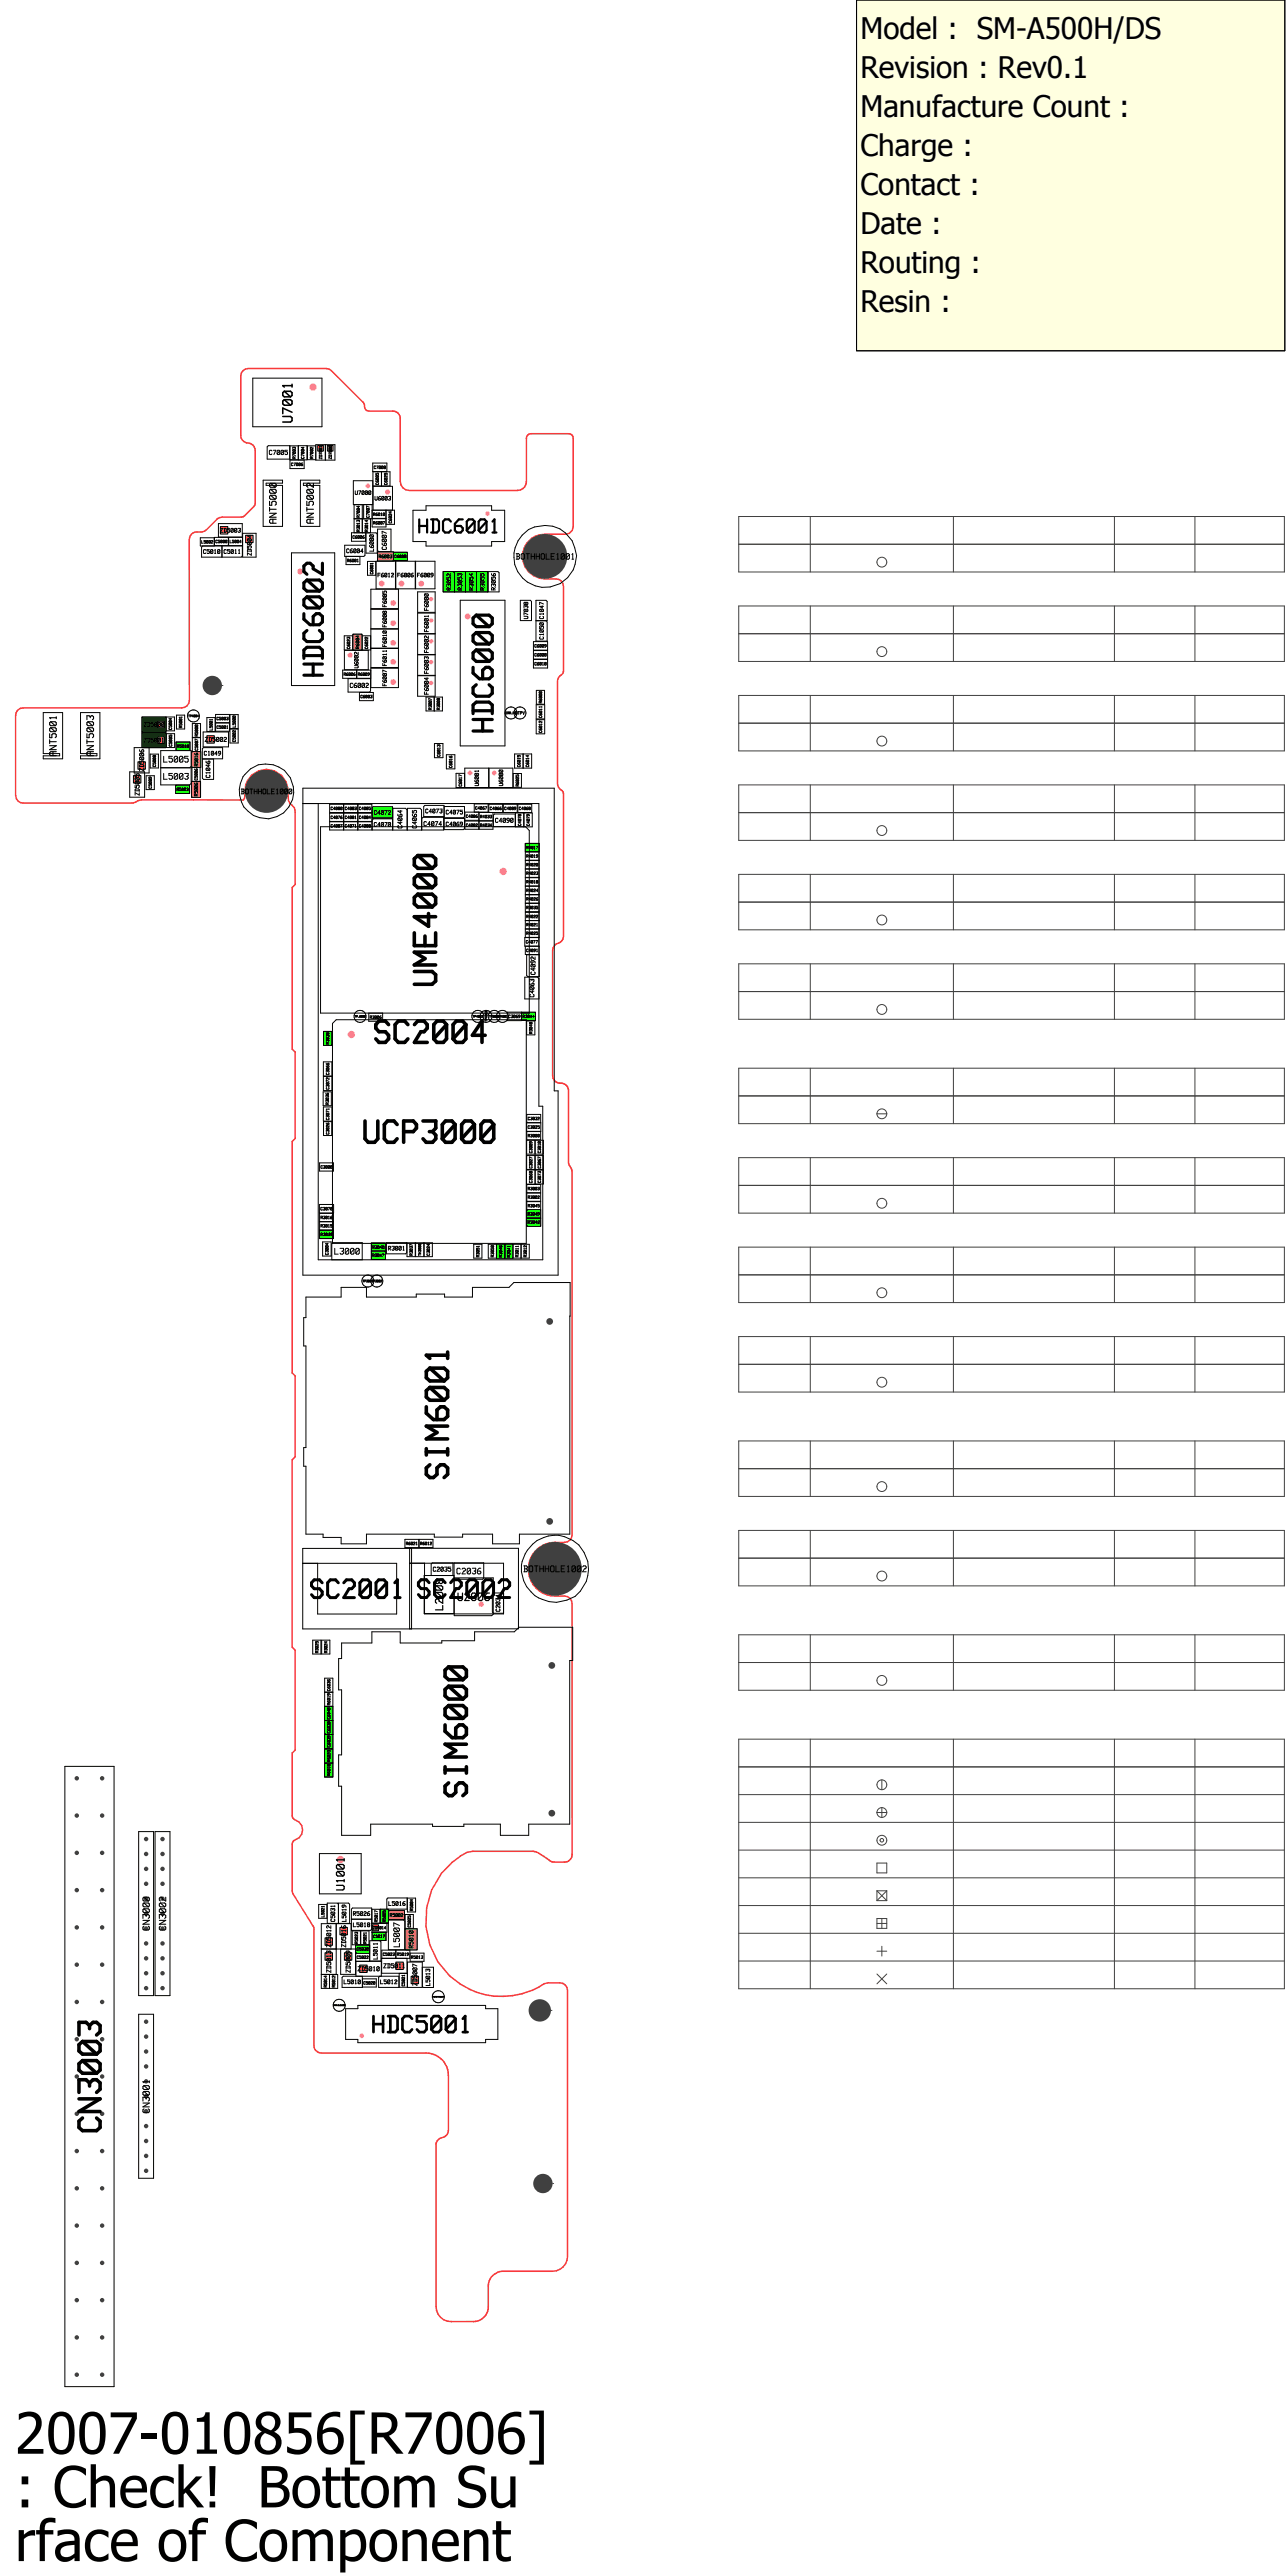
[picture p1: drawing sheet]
<svg xmlns="http://www.w3.org/2000/svg" width="210mm" height="420mm" viewBox="0 0 210 420" stroke-linecap="round" stroke-linejoin="round" font-family="sans-serif">
<defs><g id="words">
<g font-size="9.3">
<text x="2.4" y="400.1">2007-010856[R7006]</text>
<text x="2.4" y="408.8">: Check! Bottom Su</text>
<text x="2.4" y="417.6">rface of Component</text>
</g>
<text font-size="5.6" fill="#ff7cc5" x="55" y="170.4">SC2004</text>
<text font-size="5.6" x="52" y="186.7">UCP3000</text>
<text font-size="5.5" x="10.9" y="348.1" transform="rotate(-90 10.9 348.1)">CN3003</text>
<text font-size="5" x="74.5" y="120.1" transform="rotate(-90 74.5 120.1)">HDC6000</text>
<g font-size="4.8">
<text x="140.3" y="6.4">Model : SM-A500H/DS</text>
<text x="140.3" y="12.7">Revision : Rev0.1</text>
<text x="140.3" y="19.1">Manufacture Count :</text>
<text x="140.3" y="25.4">Charge :</text>
<text x="140.3" y="31.8">Contact :</text>
<text x="140.3" y="38.1">Date :</text>
<text x="140.3" y="44.5">Routing :</text>
<text x="140.3" y="50.8">Resin :</text>
</g>
<text font-size="4.6" x="45.6" y="260.8">SC2001 SC2002</text>
<text font-size="4.2" x="55" y="331.6">HDC5001</text>
<text font-size="3.4" x="63.5" y="87.1">HDC6001</text>
<text font-size="2" x="54.5" y="308.3" transform="rotate(-90 54.5 308.3)">U1001</text>
<g font-size="1.9">
<text x="70.7" y="262.5" transform="rotate(-90 70.7 262.5)">L2008</text>
<text x="72.8" y="261.1">U2006</text>
</g>
<g font-size="1.7">
<text x="22.7" y="314.9" transform="rotate(-90 22.7 314.9)">CN3000</text>
<text x="25.4" y="314.9" transform="rotate(-90 25.4 314.9)">CN3002</text>
<text x="22.7" y="344.7" transform="rotate(-90 22.7 344.7)">CN3001</text>
</g>
<g font-size="1.5">
<text x="25.3" y="124.4">L5005</text>
<text x="25.3" y="127.2">L5003</text>
<text x="53.2" y="204.6">L3000</text>
<text x="73.1" y="256.7">C2036</text>
<text x="81.7" y="256.4">BOTHHOLE1002</text>
<text x="63.9" y="317.4" transform="rotate(-90 63.9 317.4)">L5007</text>
</g>
<text font-size="1.4" x="80.7" y="91.3">BOTHHOLE1001</text>
<text font-size="1.2" x="36.3" y="129.5">BOTHHOLE1000</text>
<g font-size="1.1">
<text x="42.9" y="74.2">C7005</text>
<text x="62.1" y="89.7" transform="rotate(-90 62.1 89.7)">C6007</text>
<text x="56" y="112.2">C6002</text>
<text x="22.4" y="125.8" transform="rotate(-90 22.4 125.8)">ZD5006</text>
<text x="32.2" y="121">ZD5002</text>
<text x="21.6" y="129.8" transform="rotate(-90 21.6 129.8)">ZD5005</text>
<text x="64.7" y="135.1" transform="rotate(-90 64.7 135.1)">C4064</text>
<text x="67.1" y="135.1" transform="rotate(-90 67.1 135.1)">C4065</text>
<text x="68.1" y="134.7">C4074 C4069</text>
<text x="79.8" y="134.2">C4090</text>
<text x="86.4" y="159" transform="rotate(-90 86.4 159)">C4092</text>
<text x="86.2" y="162.6" transform="rotate(-90 86.2 162.6)">C4063</text>
<text x="69.6" y="256.3">C2035</text>
<text x="52.9" y="317.6" transform="rotate(-90 52.9 317.6)">ZD5012</text>
<text x="55.3" y="317.6" transform="rotate(-90 55.3 317.6)">ZD5016</text>
<text x="52.9" y="321.7" transform="rotate(-90 52.9 321.7)">ZD5013</text>
<text x="56" y="321.7" transform="rotate(-90 56 321.7)">ZD5009</text>
<text x="57.1" y="321.4">ZD5010</text>
<text x="61.3" y="320.9">ZD5011</text>
<text x="66.9" y="323.8" transform="rotate(-90 66.9 323.8)">ZD5007</text>
</g>
<g font-size="1">
<text x="57" y="80.7">U7000</text>
<text x="60.2" y="81.6">U6003</text>
<text x="34.7" y="86.9">ZD5003</text>
<text x="60.1" y="89.9" transform="rotate(-90 60.1 89.9)">L6000</text>
<text x="32.2" y="90.3">C5010 C5011</text>
<text x="40" y="90.6" transform="rotate(-90 40 90.6)">ZD5004</text>
<text x="55.6" y="90.2">C6004</text>
<text x="60.7" y="94.1">F6012 F6006 F6009</text>
<text x="62.2" y="98.9" transform="rotate(-90 62.2 98.9)">F6005</text>
<text x="69" y="99.5" transform="rotate(-90 69 99.5)">F6000</text>
<text x="72.7" y="96.3" transform="rotate(-90 72.7 96.3)">R3052</text>
<text x="74.5" y="96.3" transform="rotate(-90 74.5 96.3)">R3053</text>
<text x="76.3" y="96.3" transform="rotate(-90 76.3 96.3)">R3054</text>
<text x="78.1" y="96.3" transform="rotate(-90 78.1 96.3)">R3055</text>
<text x="80" y="96.3" transform="rotate(-90 80 96.3)">R3056</text>
<text x="85.3" y="101" transform="rotate(-90 85.3 101)">U7038</text>
<text x="62.2" y="105.5" transform="rotate(-90 62.2 105.5)">F6010</text>
<text x="62.2" y="102.2" transform="rotate(-90 62.2 102.2)">F6008</text>
<text x="69" y="106.4" transform="rotate(-90 69 106.4)">F6002</text>
<text x="69" y="103" transform="rotate(-90 69 103)">F6001</text>
<text x="87.8" y="104.3" transform="rotate(-90 87.8 104.3)">C1050 C1047</text>
<text x="57.6" y="109" transform="rotate(-90 57.6 109)">U6002</text>
<text x="62.2" y="111.8" transform="rotate(-90 62.2 111.8)">F6007</text>
<text x="62.2" y="108.6" transform="rotate(-90 62.2 108.6)">F6011</text>
<text x="69" y="113.2" transform="rotate(-90 69 113.2)">F6004</text>
<text x="69" y="109.8" transform="rotate(-90 69 109.8)">F6003</text>
<text x="22.3" y="118.5">ZD5000</text>
<text x="22.3" y="121.1">ZD5001</text>
<text x="32.3" y="123.2">C1049</text>
<text x="33.4" y="126.8" transform="rotate(-90 33.4 126.8)">C1046</text>
<text x="77.3" y="128.2" transform="rotate(-90 77.3 128.2)">U6001</text>
<text x="81.2" y="128.2" transform="rotate(-90 81.2 128.2)">U6000</text>
<text x="60.1" y="134.8">C4070</text>
<text x="60.1" y="132.9">C4072</text>
<text x="68.4" y="132.6">C4073 C4075</text>
<text x="62.4" y="203.9">R3001</text>
<text x="80.7" y="262.8" transform="rotate(-90 80.7 262.8)">C2034</text>
<text x="62.5" y="310.8">L5016</text>
<text x="53.8" y="313.3" transform="rotate(-90 53.8 313.3)">C5031</text>
<text x="55.6" y="313.3" transform="rotate(-90 55.6 313.3)">L5019</text>
<text x="56.6" y="312.4">R5026</text>
<text x="56.7" y="314.2">L5018</text>
<text x="66.5" y="317.7" transform="rotate(-90 66.5 317.7)">R5010</text>
<text x="55.2" y="323.5">L5010</text>
<text x="60.7" y="319.4" transform="rotate(-90 60.7 319.4)">L5011</text>
<text x="61.1" y="323.5">L5012</text>
<text x="69.3" y="323.7" transform="rotate(-90 69.3 323.7)">L5013</text>
</g>
<g font-size=".8">
<text x="61" y="91">R6003</text>
<text x="57.9" y="105.8" transform="rotate(-90 57.9 105.8)">R6004</text>
<text x="31.6" y="124.9" transform="rotate(-90 31.6 124.9)">R5016</text>
<text x="31.6" y="129.8" transform="rotate(-90 31.6 129.8)">R5006</text>
<text x="62.9" y="312.6">R5002</text>
</g>
<g font-size=".7">
<text x="46.8" y="76">C7006</text>
<text x="47.6" y="74.8" transform="rotate(-90 47.6 74.8)">R7003</text>
<text x="49" y="74.8" transform="rotate(-90 49 74.8)">C7004</text>
<text x="50.5" y="74.8" transform="rotate(-90 50.5 74.8)">R7002</text>
<text x="51.8" y="74.9" transform="rotate(-90 51.8 74.9)">ZD7001</text>
<text x="53.4" y="74.9" transform="rotate(-90 53.4 74.9)">ZD7000</text>
<text x="60.3" y="76.5">C7008</text>
<text x="61.2" y="79.1" transform="rotate(-90 61.2 79.1)">C6005</text>
<text x="62.6" y="79.1" transform="rotate(-90 62.6 79.1)">C6025</text>
<text x="32.3" y="88.6">L5002 C5000 L5004</text>
<text x="56.9" y="87.8">C6006</text>
<text x="58.1" y="86.7" transform="rotate(-90 58.1 86.7)">R3013 R7004</text>
<text x="59.4" y="86.7" transform="rotate(-90 59.4 86.7)">R3014</text>
<text x="59.6" y="84.4" transform="rotate(-90 59.6 84.4)">C7007</text>
<text x="60.2" y="85.5">R6007</text>
<text x="60.2" y="84.1">R6010</text>
<text x="63.3" y="85.3" transform="rotate(-90 63.3 85.3)">C6024</text>
<text x="56" y="91.7">R6001</text>
<text x="60.3" y="93.6" transform="rotate(-90 60.3 93.6)">C6001</text>
<text x="63.7" y="91">C6008</text>
<text x="56.5" y="105.8" transform="rotate(-90 56.5 105.8)">C6023</text>
<text x="59.4" y="105.8" transform="rotate(-90 59.4 105.8)">C6022</text>
<text x="86.5" y="107">C6000</text>
<text x="86.5" y="105.6">C6009</text>
<text x="55.4" y="110.2">R6006 R6009</text>
<text x="58.2" y="113.8">C6003</text>
<text x="86.5" y="108.5">C6010</text>
<text x="27.4" y="119" transform="rotate(-90 27.4 119)">C5004</text>
<text x="29.1" y="118.7" transform="rotate(-90 29.1 118.7)">R5001</text>
<text x="34.1" y="119.1" transform="rotate(-90 34.1 119.1)">L5001</text>
<text x="34.7" y="118.8">C5001</text>
<text x="34.7" y="117.4">C5003</text>
<text x="37.8" y="118.6" transform="rotate(-90 37.8 118.6)">L5000</text>
<text x="69.8" y="115.8" transform="rotate(-90 69.8 115.8)">R3007</text>
<text x="71.1" y="115.8" transform="rotate(-90 71.1 115.8)">R3008</text>
<text x="83.4" y="116.5">OTPV</text>
<text x="87.8" y="119.5" transform="rotate(-90 87.8 119.5)">C6012 C6011 R6000</text>
<text x="24.8" y="125" transform="rotate(-90 24.8 125)">C5008</text>
<text x="27.5" y="121.7" transform="rotate(-90 27.5 121.7)">C5005</text>
<text x="28.3" y="121.9">R5018</text>
<text x="31.7" y="122.4" transform="rotate(-90 31.7 122.4)">C5007 R5000</text>
<text x="37.8" y="121" transform="rotate(-90 37.8 121)">C5002</text>
<text x="71.2" y="123.4" transform="rotate(-90 71.2 123.4)">C6013</text>
<text x="73.1" y="125.2" transform="rotate(-90 73.1 125.2)">C6016</text>
<text x="84.3" y="125.1" transform="rotate(-90 84.3 125.1)">C6015</text>
<text x="85.7" y="125.1" transform="rotate(-90 85.7 125.1)">C6014</text>
<text x="24.2" y="128.6" transform="rotate(-90 24.2 128.6)">C5009</text>
<text x="28.2" y="129">R5003</text>
<text x="31.6" y="127.2" transform="rotate(-90 31.6 127.2)">C5006</text>
<text x="74.7" y="128.2" transform="rotate(-90 74.7 128.2)">C6017</text>
<text x="84" y="128.2" transform="rotate(-90 84 128.2)">R6025</text>
<text x="53.3" y="133.5">C4076 C4081 C4084</text>
<text x="53.3" y="132.1">C4080 C4083 C4085</text>
<text x="53.3" y="134.9">C4087 C4071 C4088</text>
<text x="75.4" y="134.8">C4082 R4034</text>
<text x="75.4" y="133.4">C4086 R4033</text>
<text x="76.9" y="132">C4067 C4066 C4089 C4068</text>
<text x="84.4" y="134.6" transform="rotate(-90 84.4 134.6)">C4078</text>
<text x="85.8" y="134.6" transform="rotate(-90 85.8 134.6)">C4079</text>
<text x="85.2" y="138.5">R4017</text>
<text x="85.2" y="139.9">R4019</text>
<text x="85.2" y="141.3">R4020</text>
<text x="85.2" y="142.6">R4023</text>
<text x="85.2" y="148.2">R3035</text>
<text x="85.2" y="144">R4018</text>
<text x="85.2" y="149.7">R4022</text>
<text x="85.2" y="145.4">R4024</text>
<text x="85.2" y="146.8">R4026</text>
<text x="85.1" y="153.8">C4077</text>
<text x="85.2" y="151">R4021</text>
<text x="85.2" y="152.4">R4025</text>
<text x="85.2" y="155.2">C4091</text>
<text x="59.7" y="166.1">R3006</text>
<text x="82.3" y="166">C3069 R3044</text>
<text x="53.1" y="170.3" transform="rotate(-90 53.1 170.3)">R3038</text>
<text x="86.2" y="168.6" transform="rotate(-90 86.2 168.6)">R3048</text>
<text x="53.1" y="177.6" transform="rotate(-90 53.1 177.6)">C3072 C3066</text>
<text x="53" y="180.1" transform="rotate(-90 53 180.1)">R3036</text>
<text x="53.1" y="185" transform="rotate(-90 53.1 185)">C3026 C3071</text>
<text x="85.4" y="184">C3025</text>
<text x="85.5" y="185.4">R3000</text>
<text x="85.5" y="182.6">C3032</text>
<text x="51.7" y="190.5">C3000</text>
<text x="86.2" y="188" transform="rotate(-90 86.2 188)">C3009</text>
<text x="87.6" y="188" transform="rotate(-90 87.6 188)">C3010</text>
<text x="51.6" y="197.4">C3070</text>
<text x="85.5" y="195.5">R3002</text>
<text x="85.5" y="194.1">R3003</text>
<text x="85.5" y="196.9">R3045</text>
<text x="86.2" y="192.9" transform="rotate(-90 86.2 192.9)">C3068 C3027</text>
<text x="87.6" y="192.9" transform="rotate(-90 87.6 192.9)">C3073 C3067</text>
<text x="51.7" y="200.1">R3015</text>
<text x="51.7" y="198.8">R3016</text>
<text x="51.7" y="201.5">R3039</text>
<text x="60.1" y="203.6">R3040</text>
<text x="85.5" y="199.5">R3042</text>
<text x="85.5" y="198.2">R3049</text>
<text x="53" y="204.6" transform="rotate(-90 53 204.6)">C3004</text>
<text x="60.1" y="204.9">R3047</text>
<text x="66.7" y="204.7" transform="rotate(-90 66.7 204.7)">R3037</text>
<text x="69.5" y="204.7" transform="rotate(-90 69.5 204.7)">C3024</text>
<text x="77.6" y="205" transform="rotate(-90 77.6 205)">R3051</text>
<text x="79.9" y="205" transform="rotate(-90 79.9 205)">R3050</text>
<text x="81.3" y="205" transform="rotate(-90 81.3 205)">R3046</text>
<text x="82.6" y="205" transform="rotate(-90 82.6 205)">R3041</text>
<text x="84" y="205" transform="rotate(-90 84 205)">R3011</text>
<text x="85.3" y="205" transform="rotate(-90 85.3 205)">R3012</text>
<text x="65.6" y="251.9">R6021 R6012</text>
<text x="51.3" y="269.5" transform="rotate(-90 51.3 269.5)">R3025</text>
<text x="52.8" y="269.5" transform="rotate(-90 52.8 269.5)">R3024</text>
<text x="53.3" y="289.6" transform="rotate(-90 53.3 289.6)">R6018 R6023 C6039 C6038 C6040 R6019 C6036</text>
<text x="66.8" y="311.6" transform="rotate(-90 66.8 311.6)">R5004</text>
<text x="52.3" y="312.6" transform="rotate(-90 52.3 312.6)">L5021</text>
<text x="57.8" y="316.9" transform="rotate(-90 57.8 316.9)">R5023</text>
<text x="59.2" y="316.9" transform="rotate(-90 59.2 316.9)">R5021</text>
<text x="60.2" y="316">C5017</text>
<text x="61" y="313.4" transform="rotate(-90 61 313.4)">R5017</text>
<text x="62.3" y="313.4" transform="rotate(-90 62.3 313.4)">R5005</text>
<text x="66.4" y="314.2" transform="rotate(-90 66.4 314.2)">C5025</text>
<text x="57.6" y="319.4">C5022</text>
<text x="57.6" y="318">C5030</text>
<text x="58.7" y="323.6">C5020</text>
<text x="61.8" y="318.9">C5023 R5019</text>
<text x="65.4" y="323.8" transform="rotate(-90 65.4 323.8)">C5021</text>
<text x="66.4" y="319.4">R5013</text>
<text x="52.7" y="324" transform="rotate(-90 52.7 324)">R5014</text>
<text x="54.1" y="324" transform="rotate(-90 54.1 324)">R5012</text>
</g>
<g font-size=".6">
<text x="68" y="204.8" transform="rotate(-90 68 204.8)">TH3000</text>
<text x="60.1" y="314.6">ZD5014</text>
</g>
<g font-size=".5">
<text x="30.2" y="116.9">TP4004</text>
<text x="81.9" y="116.4">ERR_FG</text>
<text x="76.5" y="165.9">TP4002</text>
<text x="78.9" y="166.6" transform="rotate(-90 78.9 166.6)">TP4003</text>
<text x="79.2" y="165.9">TP3000</text>
<text x="80.5" y="165.9">TP4001</text>
<text x="58.6" y="209.1">TP3001TP3002</text>
</g>
<text font-size=".4" x="57.3" y="165.9">TP_6000</text>
</g></defs>
<path d="M65.3 78.5h.1M65.3 78.5v-10.3a1.19 1.19 0 0 0-1.2-1.2h-3.9a.87 .87 0 0 1-.8-1.1l-.2-.3-5.2-5.2-.4-.2-13.1-.1a1.22 1.22 0 0 0-1.2 1.2v9.7a1.27 1.27 0 0 0 1.3 1.3 1.22 1.22 0 0 1 1 1.1v8.9l-2 2-3.8 .1-.4 .3-1.8 1.7a1.77 1.77 0 0 1-1.5 .3 1.21 1.21 0 0 0-1.2 1.3v26.3a1.26 1.26 0 0 1-1.3 1.1h-25.8a1.21 1.21 0 0 0-1.2 1.2v13.1a1.22 1.22 0 0 0 1.2 1.2h17.7l1.5-.5h16.7l.2-.7M65.3 78.5a1.46 1.46 0 0 0 1.4 1.5h17.7M84.4 80a1.45 1.45 0 0 0 1.4-1.5v-7.1a.73 .73 0 0 1 .8-.7h6.1a.73 .73 0 0 1 .8 .7v14.5l-.2 .6-.5 .5-.5 .1h-3.5a3.7 3.7 0 0 0-3.5 2.8M84.4 80h.1M85.3 91.6a3.7 3.7 0 0 0 3.5 2.8h1.9a1.2 1.2 0 0 1 1.2 1.2v13.8a.84 .84 0 0 1-.6 .8l-.2 .3-.2 .6v16.6a1.92 1.92 0 0 0 .9 1.4l.1 .3v23.2a1.42 1.42 0 0 1-1.2 1.3l-.5 .6-.1 .5v20.4a1.31 1.31 0 0 0 1.6 1.2l.7 .5 .3 .6v11.8l.6 1.5v59.3a1.21 1.21 0 0 1-1.2 1.2 5.6 5.6 0 0 0-4 .7 4.2 4.2 0 0 0-1.9 2.8M39.9 128.9a3.5 3.5 0 0 1 3.5-3.5 3.5 3.5 0 0 1 3.6 3.3v1.2a1.7 1.7 0 0 0 .8 1.6l.2 .2 .1 .7v11.8l-.5 .5v26.3l.5 .5v14.1l-.5 .5v37.8l.5 .4v13.2l-.5 .5v30.6l.5 .5v16.2l-.5 .5v10.2l.3 .6a1.76 1.76 0 0 1 1.4 1.8 1.76 1.76 0 0 1-1.4 1.7l-.3 .6 .1 7.8 3.5 5.8v19.2a1.18 1.18 0 0 0 1.2 1.2h17.1a3.6 3.6 0 0 1 3.6 3.7v8.9a1.42 1.42 0 0 1-1.3 1.3 1.2 1.2 0 0 0-.7 1.1v26.4a2.43 2.43 0 0 0 2.4 2.4h3.7a2.44 2.44 0 0 0 2.4-2.4v-3.4a2.38 2.38 0 0 1 2.3-2.4h8.2a2.43 2.43 0 0 0 2.4-2.4v-43.4a1.23 1.23 0 0 0-1.2-1.2h-2l-.6 .1a12.4 12.4 0 0 1-17.6-4 12.4 12.4 0 0 1 5-17.4l1-.2h9.8l.6 .2 1.7 1a1.75 1.75 0 0 0 1.2 .6h1.7a1.22 1.22 0 0 0 1.2-1.2v-41a1.21 1.21 0 0 0-1.2-1.2 5.8 5.8 0 0 1-4.1-.8 4.3 4.3 0 0 1-1.8-3.3" fill="none" stroke="#f83939" stroke-width=".24"/>
<circle cx="88" cy="327.8" r="1.82" fill="#404040"/>
<circle cx="34.6" cy="111.8" r="1.58" fill="#404040"/>
<circle cx="88.5" cy="356" r="1.58" fill="#404040"/>
<g fill="none" stroke="#404040" stroke-width=".16">
<path d="M120.5 98.8h88.9v9h-88.9zM120.5 84.2h88.9v9.1h-88.9zM120.5 88.7h88.9M132.1 84.2v9.1M132.1 98.8v9M155.5 84.2v9.1M155.5 98.8v9M181.7 84.2v9.1M181.7 98.8v9M194.8 84.2v9.1M194.8 98.8v9M120.5 113.4h88.9v9h-88.9z"/>
<path d="M120.5 103.3h88.9M120.5 117.9h88.9M132.1 113.4v9M155.5 113.4v9M181.7 113.4v9M194.8 113.4v9M120.5 128h88.9v9h-88.9zM120.5 132.5h88.9M132.1 128v9M155.5 128v9M181.7 128v9M194.8 128v9"/>
<path d="M120.5 142.6h88.9v9h-88.9zM120.5 157.1h88.9v9.1h-88.9zM120.5 147.1h88.9M132.1 142.6v9M132.1 157.1v9.1M155.5 142.6v9M155.5 157.1v9.1M181.7 142.6v9M181.7 157.1v9.1M194.8 142.6v9M194.8 157.1v9.1M120.5 174.2h88.9v9h-88.9z"/>
<path d="M120.5 161.7h88.9M120.5 178.7h88.9M132.1 174.2v9M155.5 174.2v9M181.7 174.2v9M194.8 174.2v9M120.5 188.7h88.9v9.1h-88.9zM120.5 193.3h88.9M132.1 188.7v9.1M143 181.6a.8 .8 0 0 1 .8-.8 .8 .8 0 0 1 .8 .8M143 181.6h1.6M143 181.6a.8 .8 0 0 0 .8 .8 .8 .8 0 0 0 .8-.8"/>
<path d="M155.5 188.7v9.1M181.7 188.7v9.1M194.8 188.7v9.1M120.5 203.3h88.9v9.1h-88.9zM120.5 217.9h88.9v9.1h-88.9zM120.5 207.9h88.9M132.1 203.3v9.1M132.1 217.9v9.1M155.5 203.3v9.1M155.5 217.9v9.1M181.7 203.3v9.1M181.7 217.9v9.1"/>
<path d="M194.8 203.3v9.1M194.8 217.9v9.1M120.5 234.9h88.9v9.1h-88.9zM120.5 222.4h88.9M120.5 239.5h88.9M132.1 234.9v9.1M155.5 234.9v9.1M181.7 234.9v9.1M194.8 234.9v9.1M120.5 249.5h88.9v9.1h-88.9zM120.5 254h88.9M132.1 249.5v9.1"/>
<path d="M155.5 249.5v9.1M181.7 249.5v9.1M194.8 249.5v9.1M120.5 266.5h88.9v9.1h-88.9zM120.5 271.1h88.9M132.1 266.5v9.1M155.5 266.5v9.1M181.7 266.5v9.1M194.8 266.5v9.1M120.5 283.6h88.9v40.7h-88.9zM120.5 288.1h88.9M120.5 292.6h88.9"/>
<path d="M120.5 297.1h88.9M132.1 283.6v40.7M143 295.5a.8 .8 0 0 1 .8-.8 .8 .8 0 0 1 .8 .8M143 295.5h1.6M143 295.5a.8 .8 0 0 0 .8 .8 .8 .8 0 0 0 .8-.8M143.8 290.2v1.6M143.8 294.7v1.6M155.5 283.6v40.7M181.7 283.6v40.7M194.8 283.6v40.7M120.5 301.6h88.9M120.5 306.2h88.9"/>
<path d="M120.5 310.7h88.9M120.5 315.2h88.9M120.5 319.7h88.9M143 303.8h1.6v1.6h-1.6zM143 308.3v1.6M143 312.8h1.6v1.6h-1.6zM143 309.9h1.6M143 308.3l1.6 1.6M143 313.6h1.6M143 318.1h1.6M143 308.3h1.6M143.8 312.8v1.6"/>
<path d="M143.8 317.3v1.6M144.6 308.3v1.6M144.6 308.3l-1.6 1.6M143 321.8l1.6 1.7M144.6 321.8l-1.6 1.7"/>
<circle cx="143.8" cy="91.7" r=".8"/>
<circle cx="143.8" cy="106.2" r=".8"/>
<circle cx="143.8" cy="135.4" r=".8"/>
<circle cx="143.8" cy="120.8" r=".8"/>
<circle cx="143.8" cy="150" r=".8"/>
<circle cx="143.8" cy="164.6" r=".8"/>
<circle cx="143.8" cy="196.2" r=".8"/>
<circle cx="143.8" cy="210.8" r=".8"/>
<circle cx="143.8" cy="225.4" r=".8"/>
<circle cx="143.8" cy="242.4" r=".8"/>
<circle cx="143.8" cy="257" r=".8"/>
<circle cx="143.8" cy="274" r=".8"/>
<circle cx="143.8" cy="291" r=".8"/>
<circle cx="143.8" cy="300" r=".8"/>
<circle cx="143.8" cy="300" r=".29"/>
</g>
<g fill="#404040">
<circle cx="43.5" cy="129" r="3.5"/>
<circle cx="88.9" cy="90.7" r="3.6"/>
<circle cx="90.5" cy="255.8" r="4.4"/>
<circle cx="23.8" cy="324.2" r=".36"/>
<circle cx="23.8" cy="321.7" r=".36"/>
<circle cx="23.8" cy="319.3" r=".36"/>
<circle cx="23.8" cy="316.9" r=".36"/>
<circle cx="23.8" cy="314.4" r=".36"/>
<circle cx="23.8" cy="312" r=".36"/>
<circle cx="23.8" cy="309.6" r=".36"/>
<circle cx="23.8" cy="307.1" r=".36"/>
<circle cx="23.8" cy="304.7" r=".36"/>
<circle cx="23.8" cy="302.3" r=".36"/>
<circle cx="23.8" cy="299.8" r=".36"/>
<circle cx="23.8" cy="353.9" r=".36"/>
<circle cx="23.8" cy="351.5" r=".36"/>
<circle cx="23.8" cy="349.1" r=".36"/>
<circle cx="23.8" cy="346.6" r=".36"/>
<circle cx="23.8" cy="344.2" r=".36"/>
<circle cx="23.8" cy="341.8" r=".36"/>
<circle cx="23.8" cy="339.4" r=".36"/>
<circle cx="23.8" cy="336.9" r=".36"/>
<circle cx="23.8" cy="334.5" r=".36"/>
<circle cx="23.8" cy="332.1" r=".36"/>
<circle cx="23.8" cy="329.6" r=".36"/>
<circle cx="26.5" cy="324.2" r=".36"/>
<circle cx="26.5" cy="321.7" r=".36"/>
<circle cx="26.5" cy="319.3" r=".36"/>
<circle cx="26.5" cy="316.9" r=".36"/>
<circle cx="26.5" cy="314.4" r=".36"/>
<circle cx="26.5" cy="312" r=".36"/>
<circle cx="26.5" cy="309.6" r=".36"/>
<circle cx="26.5" cy="307.1" r=".36"/>
<circle cx="26.5" cy="304.7" r=".36"/>
<circle cx="26.5" cy="302.3" r=".36"/>
<circle cx="26.5" cy="299.8" r=".36"/>
<circle cx="12.5" cy="387.2" r=".36"/>
<circle cx="12.5" cy="381.1" r=".36"/>
<circle cx="12.5" cy="375" r=".36"/>
<circle cx="12.5" cy="368.9" r=".36"/>
<circle cx="12.5" cy="362.9" r=".36"/>
<circle cx="12.5" cy="356.8" r=".36"/>
<circle cx="12.5" cy="350.7" r=".36"/>
<circle cx="12.5" cy="326.4" r=".36"/>
<circle cx="12.5" cy="320.3" r=".36"/>
<circle cx="12.5" cy="314.3" r=".36"/>
<circle cx="12.5" cy="308.2" r=".36"/>
<circle cx="12.5" cy="302.1" r=".36"/>
<circle cx="12.5" cy="296" r=".36"/>
<circle cx="12.5" cy="289.9" r=".36"/>
<circle cx="16.7" cy="387.2" r=".36"/>
<circle cx="16.7" cy="381.1" r=".36"/>
<circle cx="16.7" cy="375" r=".36"/>
<circle cx="16.7" cy="368.9" r=".36"/>
<circle cx="16.7" cy="362.9" r=".36"/>
<circle cx="16.7" cy="356.8" r=".36"/>
<circle cx="16.7" cy="350.7" r=".36"/>
<circle cx="16.7" cy="344.6" r=".36"/>
<circle cx="16.7" cy="338.6" r=".36"/>
<circle cx="16.7" cy="332.5" r=".36"/>
<circle cx="16.7" cy="326.4" r=".36"/>
<circle cx="16.7" cy="320.3" r=".36"/>
<circle cx="16.7" cy="314.3" r=".36"/>
<circle cx="16.7" cy="308.2" r=".36"/>
<circle cx="16.7" cy="302.1" r=".36"/>
<circle cx="16.7" cy="296" r=".36"/>
<circle cx="16.7" cy="289.9" r=".36"/>
<circle cx="90" cy="271.5" r=".55"/>
<circle cx="90" cy="295.6" r=".55"/>
<circle cx="89.6" cy="248.1" r=".55"/>
<circle cx="89.6" cy="215.5" r=".55"/>
</g>
<g fill="none" stroke="#000" stroke-width=".16">
<path d="M42.9 78.3h3.2v.5h-2.7v.3h2.7v6.7h-3.2zM49 78.3h3.1v.5h-2.6v.3h2.6v6.7h-3.1zM83.8 90.2a5.1 5.1 0 0 1 6.3-4.4 5.1 5.1 0 0 1 3.4 7.1 5.1 5.1 0 0 1-5.6 2.8 5.1 5.1 0 0 1-4.1-4.8M88 98.2l.6 .3M88.1 99.3h.4l.1 .3-.1 .1zM88.1 99.7h.4M88.4 98.8v.3l-.4-.2h.6M92 90.4v.6l-.1 .2h-.3l-.1-.2M92 90.4l-.1-.1h-.3l-.1 .1v.6M92 90.4l-.5 .6M92.9 90.4v.6l-.2 .2h-.3l-.1-.2M92.9 90.4l-.2-.1h-.3l-.1 .1v.6"/>
<path d="M92.9 90.4l-.6 .6M93.3 91.2h.2M93.3 90.4l.1-.1v.9M7.1 116.2h3.1v7.5h-3.1v-.5h2.6v-.3h-2.6zM13.1 116.2h3.2v7.5h-3.2v-.5h2.7v-.3h-2.7zM87.4 101.2h1.8v-3.1l-.2-.2h-1.6v6.6h1.8v-3.1l-.2-.2h-1.6M88 100.1h.6M88 103.4h.6M88.1 101.5h.4l.1 .3-.1 .1zM88.1 102.7h.4l.1 .3-.1 .1zM88.1 103.1h.4M88.1 101.9h.4"/>
<path d="M88.5 102.5l.1-.3-.3-.1-.1 .4h-.2M88.5 100.5l.1 .1-.1 .3h-.4M88.5 103.8l.1 .3-.1 .1h-.4M88.6 100v.2M88.6 103.4v.1M33 122.1l.2-.2h3.1v1.8h-3.3zM33 126.9v-3.1h1.8v3.3h-1.6M33.6 124.3l.2 .2h.3l.1-.3-.1-.1-.2 .1v.3M33.6 126h.6M33.7 125.2h.4l.1 .3-.1 .1zM33.7 125.6h.4M34 124.7v.3l-.4-.2h.6"/>
<path d="M34.1 126.4l.1 .1-.1 .3h-.4M34.2 125.9v.2M36 122.8l-.4-.1 .1-.2 .3 .1v.3l-.2 .2h-.2M39 128.7a4.5 4.5 0 0 1 6.6-3.6 4.5 4.5 0 0 1 .7 7.4 4.4 4.4 0 0 1-7.2-2.8M46.2 128.8l-.5 .5M46.2 128.8v.5l-.1 .1-.4-.1M46.2 128.8l-.4-.2-.1 .2v.5M46.9 128.8l-.5 .5M46.9 128.8v.5l-.4 .1-.1-.1M46.9 128.8l-.1-.2-.4 .2v.5M47.6 128.8v.5l-.4 .1-.1-.1M47.6 128.8l-.1-.2-.4 .2v.5"/>
<path d="M47.6 128.8l-.5 .5M56.1 134h2.2v1.3h-2.2zM60.7 131.7l.2-.1h3.1v1.8h-3.3zM60.9 133.5h3.1v1.8h-3.3v-1.6zM63.3 134.6l.3 .1M63.6 134.1l-.3 .1v.4M63.7 134.2l-.4 .4M64.9 133l.2 .2h.3l.2-.4-.2-.1-.2 .2v.3M65 133.8h.4M65 133.4h.4l.2 .3-.2 .1zM65.3 134v.4l-.4-.3h.7M65.3 132.1v.4l-.4-.3h.7"/>
<path d="M65.4 134.6l.2 .3-.6 .1M66.1 131.8h-2v3.5h2.3v-3.3M67.2 133l.3 .2h.3l.1-.4-.1-.1-.2 .2v.3M67.2 132.5h.3v-.3l.3-.1 .1 .3-.1 .1M67.4 135h.4M67.7 134v.4l-.5-.3h.7M67.9 133.7l-.1-.3h-.4l.4 .4h-.4M68.5 131.8h-2.1v3.5h2.3v-3.3M72.4 133.4h3.3v1.7l-.1 .2h-3.2zM75 134.7h.2M75.4 134.1l-.3-.1-.1 .3 .4 .1M77.3 131.1h2.3v1.3h-2.3z"/>
<path d="M79.7 131.1h2.3v1.4h-2.3zM84.4 131.1h2.3v1.4h-2.3zM86.3 131.8h.1M86.3 131.8l-.1-.1 .2-.1v.2M86.3 131.8l-.1 .1 .2 .1v-.2M85.6 159.3h2l.3 .3v3.3h-2.3zM86.4 159.7l.3 .1M86.7 159.8v.1M86.7 159.8l.1-.1 .3 .1-.1 .3M52.7 173.1h1.4v2.3h-1.4zM52.7 175.5h1.4v2.3h-1.4zM53.2 173.5l.4 .1v-.2h-.2v.2"/>
<path d="M53.2 173.9l.4 .1v-.2h-.2v.2M53.2 174.6h.2M53.2 176.9l.2 .1M53.2 176.1l.4 .2M53.3 175.7l.3 .3v-.3M53.3 174.4h.3M53.3 176.8h.3M53.3 174.2h.3v.2zM53.3 176.5h.3v.2v.1zM53.4 174.6h.2v.2M53.4 177h.2v.2M53.4 174.6v.1"/>
<path d="M53.4 177v.1M53.6 175v.1l-.3 .1M53.6 177.3v.2l-.3 .1M82.7 165h2.3v1.4h-2.3zM86.4 160.5l.2 .2h.4l.1-.1-.1-.3-.3 .1v.3M86.5 161.3h.5M86.5 160.9h.5l.1 .3-.1 .1zM86.8 161.5v.4l-.4-.3h.7M87 162.1l.1 .3-.6 .1M52.1 196.4h2.3v1.4h-2.3zM52.1 189.6h2.3v1.3h-2.3zM54.1 182.8v-2.3h-1.4v2.3"/>
<path d="M54.2 190.1l-.3 .3M54.2 190.1l-.1 .4-.2-.1M54.2 190.1h-.2l-.1 .3M54.2 196.9l-.3 .3M54.2 196.9h-.2l-.1 .3M54.2 196.9l-.1 .4-.2-.1M85.9 190.8h1.3v2.3h-1.3zM85.9 185.9h1.3v2.3h-1.3zM85.9 188.4h1.3v2.3h-1.3zM85.9 183.1h2.3M85.9 183h2.3M85.9 181.7h2.3v2.8h-2.3z"/>
<path d="M86.3 191.5l.4 .1v-.2h-.2v.2M86.3 192.2h.2M86.3 187.3l.2 .1M86.3 189.8l.2 .1M86.3 188.6l.5 .2M86.4 192h.3M86.4 191h.1M86.4 191.8h.3l.1 .2h-.1zM86.4 186.5h.3l.1 .2-.1 .1zM86.4 186.9h.3l.1 .2-.1 .1zM86.4 189.4h.3l.1 .2-.1 .1zM86.4 189l.4 .3v-.3"/>
<path d="M86.4 187.2h.3M86.4 186.8h.3M86.4 189.7h.3M86.4 186.1h.2l.2 .3M86.5 187.4h.3l-.1 .2M86.5 189.9h.3l-.1 .2M86.5 186.1v.2l-.1 .1M86.5 187.4h.1M86.5 189.9h.1M86.5 191h.3l-.1 .2h-.2M86.5 192.2h.3l-.1 .2M86.5 191v.2"/>
<path d="M86.5 192.2v.1M86.5 191.2h-.1M86.7 187.7l.1 .2-.4 .1M86.7 190.2l.1 .2h-.4M86.7 192.6l.1 .2h-.4M87.3 185.9h1.3v2.3h-1.3zM87.3 188.4h1.3v2.3h-1.3zM87.3 190.8h1.3v2.2h-1.3zM87.7 182.2h.2l-.2 .4h.2M87.7 187.3l.2 .1M87.7 189.1l.4 .2v-.3l-.2 .1v.2M87.7 186.7h.5"/>
<path d="M87.7 189.8l.2 .1M87.7 188.6l.5 .2M87.7 192.2h.2M87.7 191l.2 .1M87.7 191.4l.5 .2M87.8 186.9h.3l.1 .2-.1 .1zM87.8 186.1h.3l.1 .2-.1 .1zM87.8 189.4h.3l.1 .2-.1 .1zM87.8 191.8h.3l.1 .2h-.1zM87.8 187.2h.3M87.8 186.4h.3M87.8 189.7h.3"/>
<path d="M87.8 192h.3M87.9 187.4h.3l-.1 .2M87.9 189.9h.3l-.1 .2M87.9 191.1h.3l-.1 .2M87.9 192.2h.3l-.1 .2M87.9 187.4h.1M87.9 189.9h.1M87.9 191.1h.1M87.9 192.2v.1M88 183.5h-.3v.2h.2l.1 .2h-.3M88.1 187.7v.3h-.3M88.1 190.2l.1 .2h-.4"/>
<path d="M88.1 192.6l.1 .2h-.4M88.2 186.6v.1M52.6 202.5h1.4v2.3h-1.4zM53.4 202.7v.3l-.3-.2h.4M69.2 202.6h1.3v2.3h-1.3zM69.6 204l.2 .1M69.7 203.6h.3l.1 .2-.1 .1zM69.7 203.2l.4 .3v-.3M69.7 203.9h.3M69.8 204.1h.3l-.1 .2M69.8 204.1v.1M69.9 202.9v.2l-.3-.2h.5"/>
<path d="M70 204.4l.1 .2-.4 .1M73.9 256.9v-2.1h-3.4l-.2 .2v1.9M78.4 255.7h-.3l-.2 .3M78.9 257.3v-2.5h-4.9v2.7M85 255.2a5.5 5.5 0 0 1 7.7-4.4 5.5 5.5 0 0 1 1.9 8.6 5.6 5.6 0 0 1-8.7-.7l-.5-1-.4-1.4M93.8 255.5v.6l-.1 .2h-.3l-.1-.2M93.8 255.5l-.1-.2h-.3l-.1 .2v.6M93.8 255.5l-.5 .6M94.7 255.5v.6l-.1 .2h-.3l-.2-.2M94.7 255.5l-.1-.2h-.3l-.2 .2v.6M94.7 255.5l-.6 .6M95 255.5l.2-.2h.2l.2 .2v.1l-.3 .2-.3 .5h.6"/>
<path d="M80.3 262.8v-3.1h1.8v3.3h-1.6M80.9 260.6l.3 .1M81 261.2h.4l.1 .3-.1 .1zM81 261.8l.5 .3v-.3M81 261.6h.4M81.2 260.7l.1-.1 .2 .1-.1 .3M81.2 260.7v.1M81.3 260v.4l-.4-.3h.6M81.4 262.3l.1 .1-.1 .3h-.4"/>
</g>
<g fill="none" stroke="#000" stroke-width=".18">
<path d="M44.1 78.8l-.1 .2v.3l.1 .1h.8M44.1 79.8l-.1 .1v.4l.1 .1h.8M44.1 78.8h.8l.1 .2v.3l-.1 .1M44.1 79.8h.8l.1 .1v.4l-.1 .1M44.1 79.8l.8 .6M44.1 78.8l.8 .6M50.2 79.8l-.2 .1v.4l.2 .1h.7M50.2 79.8h.7l.2 .1v.4l-.2 .1M50.2 79.8l.7 .6M51.1 78.8v.6l-.5-.3-.2-.3h-.2l-.2 .2v.3l.2 .1M44 83.7h1l-1 .6h1M44 81.7v.7h.3v-.5l.2-.2h.4l.1 .2v.3l-.1 .2"/>
<path d="M44 82.7v.7M44 83h1M44.1 80.8l-.1 .1v.3l.1 .2h.8M44.1 80.8h.8l.1 .1v.3l-.1 .2M44.1 80.8l.8 .6M44.5 84.7v.6M45 84.7h-.9l-.1 .1v.3l.1 .2h.9M50 83.7h1.1l-1.1 .6h1.1M50 83h1.1M50 81.7v.7h.4v-.5l.2-.2h.3l.2 .2v.3l-.2 .2M50 82.7v.7M50.2 80.8l-.2 .1v.3l.2 .2h.7"/>
<path d="M50.2 80.8h.7l.2 .1v.3l-.2 .2M50.2 80.8l.7 .6M50.6 84.7v.6M51.1 84.7h-.9l-.2 .1v.3l.2 .2h.9M8.1 119.6v.7h.4v-.5l.1-.2h.4l.2 .2v.3l-.2 .2M8.3 117.7l-.2 .1v.4l.2 .1h.7M8.3 118.7l-.2 .1v.3l.2 .2h.7M8.3 117.7h.7l.2 .1v.4l-.2 .1M8.3 118.7h.7l.2 .1v.3l-.2 .2M8.3 118.7l.7 .6M8.3 117.7l.7 .6M9.2 116.9v.3"/>
<path d="M9.2 117h-1.1l.2 .2M14.2 119.6v.7h.3v-.5l.2-.2h.4l.2 .2v.3l-.2 .2M14.4 118.7l-.2 .1v.3l.2 .2h.7M14.4 117.7l-.2 .1v.4l.2 .1h.7M14.4 118.7h.7l.2 .1v.3l-.2 .2M14.4 117.7h.7l.2 .1v.4l-.2 .1M14.4 118.7l.7 .6M14.4 117.7l.7 .6M14.7 116.9l-.2-.2h-.3v.6M14.7 116.9v.1M14.7 116.9l.2-.2 .4 .2v.3l-.2 .1M8.1 121.6h1.1l-1.1 .6h1.1"/>
<path d="M8.1 120.6v.7M8.1 120.9h1.1M8.6 122.6v.6M9.2 122.6h-.9l-.2 .1v.3l.2 .2h.9M14.2 121.6h1.1l-1.1 .6h1.1M14.2 120.9h1.1M14.2 120.6v.7M14.7 122.6v.6M15.3 122.6h-.9l-.2 .1v.3l.2 .2h.9"/>
</g>
<path d="M60.7 131.6h3.3v1.8h-3.3z" fill="#16ff0e" stroke="#000" stroke-width=".16"/>
<g fill="none" stroke="#000" stroke-width=".16">
<path d="M35 87.6h2.2v1.4h-2.2zM36.2 89v1.8M39.5 90.7v-1.7h-6.4l-.2 .2v1.6h6.4M27.1 116.9h1.3v2.3h-1.3zM27.1 119.6h1.4v2.3h-1.4zM27.6 117.9h.3l.1 .2-.1 .1zM27.6 117.5h.3l.1 .2-.1 .1zM27.6 118.2h.3M27.6 117.8h.3M27.8 117.1v.3l-.2-.2h.4M27.9 118.6l.1-.2-.2-.1-.1 .3h-.1M27.9 118.7l.1 .2h-.4"/>
<path d="M35.2 117.9h2.2v1.3h-2.2zM35.2 116.5h2.2v1.3h-2.2zM36.9 116.9h.3M36.9 117.3l.2 .1M37 118.4l.1-.1v.5M37 118.8h.1M37.1 117.2h.1M37.5 118.9h1.3v2.2h-1.3zM38 119.5h.3l.1 .2-.1 .1zM38 119.9h.3l.1 .2h-.1zM38 119.1l.4 .3v-.3M38 119.8h.3"/>
<path d="M23.8 126.5h1.4v2.2h-1.4zM24.4 127.1h.2l.1 .2h-.1zM24.4 127.5h.2l.1 .2h-.1zM24.4 127.7h.2M24.4 127.3h.2M24.4 126.7h.2l.1 .3M24.5 123h1.3v2.2h-1.3zM24.5 126.7v.2l-.1 .1M24.6 128.1l.1-.2h-.2l-.1 .2h-.1M24.6 128.3l.1 .2h-.3M25.4 124.8l-.1 .2h-.3M27.7 120.2h.2l.1 .2-.1 .1z"/>
<path d="M27.7 120.6h.2l.1 .2-.1 .1zM27.7 120.9h.2M27.7 120.5h.2M27.9 120.1l.1-.2-.2-.1-.1 .3h-.1M27.9 121.3l.1-.2-.2-.1-.1 .3h-.1M27.9 121.4l.1 .2-.3 .1M31.3 125.1h1.3v2.3h-1.3zM31.4 120.3h1.3v2.2h-1.3zM31.8 125.5l.3 .1v-.2h-.1v.2M31.8 120.5l.4 .2M31.8 125.8h.3l.1 .1-.1 .1zM31.8 126.1h.3l.1 .2-.1 .1z"/>
<path d="M31.8 126.4h.3M31.8 126h.3M31.9 122.3h.3M31.9 121.3l.3 .2M31.9 121.5h.3M32.1 126.8l.1-.2-.2-.1-.1 .3h-.1M32.1 126.9l.1 .2-.4 .1M32.2 121.9v-.2h-.2v.2h-.2M32.2 122.1h.1M32.2 121.3v.2M38 120.1h.3M38.3 120.5l.1-.2h-.2l-.1 .2h-.1"/>
<path d="M38.3 120.7l.1 .2h-.4M53.8 134h2.2v1.3h-2.2zM53.8 132.6h2.2v1.3h-2.2zM53.8 131.1h2.2v1.4h-2.2zM56.1 132.6h2.2v1.3h-2.2zM56.1 131.1h2.2v1.4h-2.2zM58.4 134h2.2v1.3h-2.2zM58.4 132.6h2.2v1.3h-2.2zM58.4 131.1h2.2v1.4h-2.2zM60.4 133.3h-.2l.1-.3v.5M60.4 131.6h-.2v.1l.2 .1M63.5 132.5l-.2 .3h.4"/>
<path d="M63.6 132.2l-.3 .1M68.8 133.4l.2-.1h3.3v2h-3.5zM69.3 131.3h3.1v1.8h-3.3v-1.6zM75 132.6l.3 .1M75.4 132.1h-.4v.2h.3l.1 .3M75.7 133.1v-1.6h-3.3v1.8h3.2M75.8 133.9h2.3v1.3h-2.3zM75.8 132.4h2.3v1.3h-2.3zM80.5 132.9l.1-.2h3.4v2.1h-3.5zM82.1 131.1h2.2v1.4h-2.2zM83.4 133.4l.3 .1-.4 .5zM83.7 134l-.3 .1-.1-.1"/>
<path d="M84.1 132.6h1.3v2.2h-1.3zM84.5 133.2l.4 .2M84.6 133.6h.3v.2zM84.6 132.8h.1M84.6 133.8h.3M84.7 132.8h.2v.2h-.2M84.7 132.8v.2M84.7 133h-.1M84.8 133.9v.3l-.3-.2h.4M84.9 134.3v.2l-.3 .1M85.5 132.6h1.3v2.2h-1.3zM85.9 133.2l.4 .2"/>
<path d="M86 133.6h.3v.2zM86 133.8h.3M86 132.8h.2l.1 .2M86.1 132.8v.2h-.1M86.2 133.9v.3l-.3-.2h.4M86.3 134.3v.3h-.3M85.6 152.9h2.3v1.4h-2.3zM85.7 154.3h2.2v1.3h-2.2zM85.9 159v-3.3h2v3.5h-1.8M86.7 156.6h.3l.3 .2v.2M86.7 156l.6 .4v-.4M86.7 157.7h.4"/>
<path d="M86.7 157.2h.4l.2 .4-.2 .1zM86.9 156.6v.3l-.2 .1M87 157.9v.4l-.4-.3h.7M87.1 158.5l.2 .3-.6 .1M87.4 153.3h.3l-.2 .5M87.5 154.8l.1-.1v.5M87.5 155.2h.1M62.9 315h-2.2v1.4h2.2"/>
</g>
<path d="M60.7 315h2.2v1.4h-2.2z" fill="#16ff0e" stroke="#000" stroke-width=".16"/>
<g fill="none" stroke="#000" stroke-width=".16">
<path d="M60.3 317.1h-2.3v2.7h2.3v-1.4h-2.3M62.3 318h2.2v1.3h-2.2zM66.1 312.1h1.3v2.3h-1.3zM66.6 313.1h.3l.1 .2-.1 .1zM66.6 312.8l.4 .2v-.2M66.6 313.4h.3M66.9 312.6l.1-.2h-.3v.2h-.2M66.9 313.8l.1-.2-.3-.1v.3h-.2M66.9 313.9l.1 .2-.4 .1M59.1 322.6h2.3v1.4h-2.3zM65.1 321.7l1.3 .1v2.2h-1.3zM65.5 322.1h.5"/>
<path d="M65.6 323.8h.3M65.6 322.4h.2M65.8 323.1l-.1 .3h-.2M65.9 322.8h-.3l.3 .2h-.3"/>
</g>
<path d="M58 317.1h2.3v1.3h-2.3z" fill="#16ff0e" stroke="#000" stroke-width=".16"/>
<g fill="none" stroke="#000" stroke-width=".16">
<path d="M60.8 76.9h1.4v2.3h-1.4zM61.3 78.5l.4 .1v-.3l-.2 .1v.2M61.4 78.2h.3M61.4 77.8h.3M61.4 77.5h.3v.2v.1zM61.4 77.9h.3v.2v.1zM61.7 78.7v.2l-.3 .1M61.7 77.4v-.2l-.2-.1-.1 .3h-.1M56.2 88.9h3.3v1.6l-.2 .2h-3.1zM57.3 86.9h2.3v1.4h-2.3zM59.1 89.5l-.3 .4h.4M59.9 91.5h1.4v2.3h-1.4z"/>
<path d="M60.4 93.1l.1 .1M60.4 91.9h.4M60.5 93.6h.2M60.5 92.1h.2l.1 .2-.1 .1zM60.5 92.5h.2l.1 .2-.1 .1zM60.5 92.8h.2M60.5 92.4h.2M60.8 91.8v.1M60.8 93.1l-.1-.2-.1 .3M61.6 89.8v-3.5h2.2v3.6h-2.1M62.3 88.7l.2 .2h.4l.1-.3-.1-.1-.2 .1v.3M62.3 86.6l.7 .3"/>
<path d="M62.9 89.2l.1 .1-.1 .3h-.5M62.9 87.9h-.5l.5 .4h-.5M62.9 87.3h-.5l.5 .4h-.5M64.1 90h2.3v1.4h-2.3zM56.8 110.7h3.6v2l-.2 .1h-3.4zM58.6 112.9h2.3v1.3h-2.3zM59.6 111.5l.2-.1 .3 .1-.5 .6h.5M60.4 113.4h.3l-.1 .2M60.5 113.6h.1M60.6 113.6v.2l-.2-.1M87 106.1h2.3v1.4h-2.3zM89.1 106.6l-.3 .3"/>
<path d="M89.1 106.6l-.1 .4-.2-.1M89.1 106.6l-.2-.1-.1 .4M54 311.2l.3 .1M54 310.8h.6M54.1 312.1h.4M54.3 311.3v.1M54.5 312.9l.1 .1M54.6 313.2l-.5 .1M54.6 312.6l-.1 .1M54.6 311.8h-.5l.4 .3M54.6 311.5l-.1 .1M54.6 312.4l-.3-.1-.1 .4h-.2"/>
<path d="M54.6 312l-.1 .1M54.6 311.3l-.2-.1-.1 .1M55 310.3h-1.6v3.3h1.8v-3.1"/>
</g>
<path d="M64.1 90h2.3v1.4h-2.3z" fill="#16ff0e" stroke="#000" stroke-width=".16"/>
<g fill="none" stroke="#000" stroke-width=".16">
<path d="M62.2 76.9h1.4v2.3h-1.4zM62.7 78.5l.4 .1v-.3l-.2 .1v.2M62.8 77.5l.3 .3v-.3M62.8 78.2h.3M62.8 77.9h.3v.2v.1zM63.1 78.7v.2l-.3 .1M63.1 77.4v-.2l-.2-.1-.1 .3h-.1M62.9 83.2v2.3M62.9 83.2h1.4v2.3M66 90.7l-.1-.1 .2-.1v.2M66 90.7h.1M66 90.7l-.1 .2h.2v-.2"/>
<path d="M56.1 103.7h1.4v2.3h-1.4zM56.6 105.2l.2 .1h.2M56.6 103.9l.2 .1M56.7 105h.3M56.7 104.3l.3 .3M56.8 104h.1M57 105.5v.1M57 104h-.2M57 104.9v.1M57 105.2h-.2v.1M57 105.7h-.3M57 104.8l-.3-.1 .3 .3"/>
<path d="M57 104.1v.1M59.1 103.7h1.3v2.3h-1.3zM59.5 105.2l.4 .1v-.2l-.2 .1v.1M59.6 103.9l.4 .3v-.3M59.6 104.3l.4 .3v-.3M59.6 105h.3M59.6 104.7h.3l.1 .2-.1 .1zM59.9 105.5l.1 .2h-.4M87 104.6h2.3v1.4h-2.3zM87 107.5h2.3v1.4h-2.3zM87.4 114.9h1.4v2.3h-1.4zM87.4 117.3h1.4v2.3h-1.4z"/>
<path d="M87.9 116.5l.4 .1v-.3l-.2 .1v.2M87.9 118.9l.4 .1v-.2h-.2v.2M87.9 115.7h.4M87.9 115.3h.4M87.9 118.1h.4M88 117.6l.3 .2v-.2M88 116.2h.3M88 118.6h.3M88 115.9h.3v.2v.1zM88 118.4h.3v.2zM88 119.4h.3M88.3 116.7v.3h-.3"/>
<path d="M88.3 119.2v.2M88.3 115.2v.1M88.3 115.6v.1M88.3 118v.2M89.1 108.1l-.3 .3M89.1 108.1l-.1 .3h-.2M89.1 108.1l-.2-.1-.1 .4M89.1 105.3h-.2v-.2l.2 .1v.2l-.3 .1M70.8 121.2v2.3h1.4v-2.3M71.3 122.8l.4 .1v-.3l-.2 .1v.2M71.3 122h.5M71.4 122.5h.3"/>
<path d="M71.4 122.3h.3l.1 .1-.1 .1zM71.5 121.5h.1M71.5 121.5v.1M71.6 121.5h-.1M71.7 123l.1 .2-.4 .1M71.7 121.5v.2M71.8 121.9v.1M72.8 123.1h1.4v2.3h-1.4zM73.3 123.4l.3 .1v-.2h-.1v.2M73.3 124.6l.3 .1v-.2h-.1v.2M73.3 123.8h.4M73.3 124.3h.3"/>
<path d="M73.3 124.1h.3l.1 .2h-.1zM73.6 124.9l.1 .2h-.4M73.7 123.7v.2M74.4 126.1h1.4v2.3h-1.4zM74.8 127.6l.4 .2v-.3l-.1 .1v.2M74.8 126.8h.5M74.8 126.3l.5 .2M74.9 127.4h.3M74.9 127.1h.3l.1 .2-.1 .1zM75.2 127.9l.1 .2-.4 .1M75.3 126.8v.1M83.9 122.9h2.8v2.3h-2.8z"/>
<path d="M84.4 124.5l.3 .1v-.2h-.1v.2M84.4 123.7h.4M84.5 124.2h.2M84.5 124h.2l.1 .2h-.1zM84.7 124.8l.1 .1-.3 .1M84.7 123.4l.1-.2h-.2l-.1 .2h-.1M84.8 123.6v.2M85.3 122.9v2.3M85.8 124.5l.3 .1v-.2h-.1v.2M85.8 123.7h.4M85.9 124.2h.2M85.9 124h.2l.1 .2h-.1z"/>
<path d="M86.1 123.2v.2l-.3-.2h.4M86.1 124.8l.1 .1-.3 .1M86.2 123.6v.2M52.9 273.6h1.4v2.3h-1.4zM53.4 274l.4 .1v-.3l-.2 .1v.2M53.4 275.1l.4 .2v-.3l-.2 .1v.2M53.4 274.2l.2 .1M53.5 274.6h.3v.2v.1zM53.5 274.9h.3M53.6 274.3h.2v.2M53.6 274.3v.1M53.8 275.4v.2l-.3 .1"/>
<path d="M52.9 280.5h1.4v2.3h-1.4z"/>
</g>
<path d="M52.9 280.5h1.4v2.3h-1.4z" fill="#16ff0e" stroke="#000" stroke-width=".16"/>
<path d="M52.9 282.8h1.4v2.3h-1.4zM53.4 282l.4 .2v-.3l-.2 .1v.2M53.4 281.1l.2 .1M53.5 281.5h.3v.2v.1zM53.5 281.8h.3M53.5 280.7l.1 .1M53.6 280.8h.2v.2l-.2-.1M53.6 281.2h.2v.2M53.6 280.8v.1M53.6 281.2h.1M53.6 280.9l-.1 .1M53.8 282.3v.2h-.3" fill="none" stroke="#000" stroke-width=".16"/>
<path d="M52.9 282.8h1.4v2.3h-1.4z" fill="#16ff0e" stroke="#000" stroke-width=".16"/>
<path d="M52.9 278.2h1.4v2.3h-1.4zM53.4 284.3l.4 .1v-.2h-.2v.2M53.4 283.4l.2 .1M53.5 283.8h.3v.2v.1zM53.5 284.1h.3M53.5 283h.2l.1 .3M53.6 283.5h.2v.2M53.6 283v.2l-.1 .1M53.6 283.5h.1M53.8 284.6v.2h-.3" fill="none" stroke="#000" stroke-width=".16"/>
<path d="M52.9 278.2h1.4v2.3h-1.4z" fill="#16ff0e" stroke="#000" stroke-width=".16"/>
<g fill="none" stroke="#000" stroke-width=".16">
<path d="M43.7 72.7h3.5v2.2h-3.6v-2zM46.5 74l.3 .1 .1-.1M46.9 73.4h-.4v.2h.3l.1 .2M47.3 75h2.3v1.4h-2.3zM48.7 72.7h1.3v2.3h-1.3zM49.1 74.1l.5 .2M49.2 74h.3M49.2 73.6h.3M49.2 73.3h.3l.1 .2-.1 .1zM49.2 73.7h.3l.1 .2-.1 .1zM49.4 75.5l-.3 .1v.3h.2v-.2h-.2M49.4 72.9v.3l-.3-.2h.5"/>
<path d="M49.5 74.5l.1 .2-.4 .1M60.8 75.5h2.3v1.4h-2.3zM62.7 76.2l-.1 .1 .2 .1v-.2M62.7 76.2l-.1-.2h.2v.2M62.7 76.2h.1M59.3 82.3h1.4v2.3h-1.4zM59.8 83.7l.4 .2M59.8 82.5l.4 .2M59.8 83.2h.3M59.8 82.9h.3l.1 .2-.1 .1zM59.8 84.4h.3M60.2 83.5l-.1-.2h-.3l.3 .3h-.3"/>
<path d="M68.1 96.5h2.9v3.3h-2.9zM82.4 116.4a.98 .98 0 0 0 .7 .8 .98 .98 0 0 0 1.1-.5M84.2 115.8a.98 .98 0 0 0-1.1-.5 .98 .98 0 0 0-.7 .8M53.4 279.8l.4 .1v-.3l-.2 .1v.2M53.5 278.5h.3v.1v.1zM53.5 279.2h.3v.2v.1zM53.5 279.5h.3M53.5 278.7h.3M53.7 278.8v.3l-.3-.2h.4M10.6 288h8v101.1h-8zM22.6 298.6h2.4v26.8h-2.4zM25.3 298.6h2.4v26.8h-2.4z"/>
<path d="M53.8 280v.2l-.3 .1M22.6 328.4h2.4v26.8h-2.4z"/>
</g>
<g fill="none" stroke="#000" stroke-width=".17">
<path d="M23.3 314.5l.2 .2h.7M23.3 312.2h.4M23.3 313.1h1.1l-1.1 .6h1.1M23.5 311.2l-.2 .2M23.5 310.3l-.2 .1M23.5 309.3l-.2 .2M23.5 314.1l-.2 .1M23.5 311.2h.7M23.5 311.2l.7 .6h-.7l-.2-.1M23.5 310.3h.7M23.5 310.3l.7 .6h-.7l-.2-.2M23.5 309.3h.7"/>
<path d="M23.5 309.3l.7 .7h-.7l-.2-.2M26 309.8l.2 .2M26 312.2h.3l.2 .1M26 311.7l.2 .1h.7M26 310.7l.2 .2h.7M26 313.1h1l-1 .6h1M26.2 311.2l-.2 .2M26.2 310.3l-.2 .1M26.2 314.1l-.2 .1M26.2 311.2h.7l.1 .2v.3l-.1 .1M26.2 310.3h.7l.1 .1v.3l-.1 .2M26.2 311.2l.7 .6"/>
<path d="M26.2 310.3l.7 .6M26.5 312.3l.4-.1 .1 .1v.3l-.1 .2M26.5 312.3v.2M26.9 314.1l.1 .1v.3l-.1 .2h-.7l-.2-.2M27 309.3v.7l-.5-.4-.2-.3-.3 .2M24.4 339.4h-1.1l.2 .2M24.4 339.3v.3M23.3 341.9h.4l.1 .2M23.3 341.5l.2 .1h.7M23.3 340.5l.2 .2h.7M23.3 342.9h1.1l-1.1 .6h1.1M23.5 341l-.2 .2"/>
<path d="M23.5 340.1l-.2 .1M23.5 343.8l-.2 .2M23.5 340.1h.7l.2 .1v.3l-.2 .2M23.5 341h.7l.2 .2v.3l-.2 .1M23.5 341l.7 .6M23.5 340.1l.7 .6M23.8 342.1l.2-.2 .4 .2v.3l-.2 .2M23.8 342.1v.2M24.2 343.8l.2 .2v.3l-.2 .2h-.7l-.2-.2"/>
</g>
<g fill="none" stroke="#000" stroke-width=".58">
<path d="M12.9 339.1h1.1l.6 .5M12.9 337.5l.6 .5h2.2M12.9 334.4l.6 .5h2.2M12.9 329.7h1.1l.6 .5M13.5 332.8h2.2l.6 .6v1l-.6 .5M13.5 336h2.2l.6 .5v1l-.6 .5M13.5 336l2.2 2M13.5 332.8l2.2 2.1M13.5 336l-.6 .5M13.5 332.8l-.6 .6M14.6 330.2l.6-.5h.5l.6 .5v1.1l-.6 .5M14.6 339.6l.6-.5h.5l.6 .5v1l-.6 .6"/>
<path d="M14.6 330.2v.6M14.6 339.6v.5M12.9 342.2h3.4l-3.4 2.1h3.4M13.5 345.3l-.6 .5M15.7 345.3l.6 .5v1.1l-.6 .5h-2.2l-.6-.5"/>
</g>
<circle cx="70.3" cy="97.7" r=".36" fill="#ff7cc5"/>
<path d="M60.5 96.1h4.5v3.1h-4.5zM69.3 97.4h.4l.1 .3-.1 .1zM69.3 96.8h.4l.1 .3-.1 .1zM69.3 97.8h.4M69.3 97.2h.4M71 100h-2.9v3.3h2.9M71 103.4h-2.9v3.3h2.9M71 106.8h-2.9v3.3h2.9M71 110.2h-2.9v3.3h2.9" fill="none" stroke="#000" stroke-width=".16"/>
<circle cx="64.1" cy="98.3" r=".49" fill="#ff7cc5"/>
<path d="M62.4 98.2l.2 .2h.3l.1-.1-.1-.3-.2 .1v.3M62.4 98.9h.6M62.5 97.8h.4M62.5 97.3h.4M62.5 96.9h.4l.1 .3-.1 .1zM62.5 97.5h.4l.1 .2-.1 .1zM62.7 98.6v.3M62.9 96.7l.1-.2-.3-.1-.1 .3h-.2M64.5 91.5h3.2v4.5h-3.2z" fill="none" stroke="#000" stroke-width=".16"/>
<circle cx="65.5" cy="95.2" r=".49" fill="#ff7cc5"/>
<path d="M60.5 109h4.5v3.1h-4.5z" fill="none" stroke="#000" stroke-width=".16"/>
<circle cx="64.1" cy="111.2" r=".49" fill="#ff7cc5"/>
<path d="M60.5 99.3h4.5v3.2h-4.5zM62.4 111.1l.2 .2h.3l.1-.1-.1-.3-.2 .1v.3M62.4 111.8h.6M62.4 109.3l.6 .2M62.5 110.7h.4M62.5 110.2h.4M62.5 109.8h.4l.1 .3-.1 .1zM62.5 110.4h.4l.1 .2-.1 .1zM62.7 111.5v.3" fill="none" stroke="#000" stroke-width=".16"/>
<circle cx="64.1" cy="101.6" r=".49" fill="#ff7cc5"/>
<path d="M62.5 99.7h.2M62.7 99.7v.2M62.7 99.7h.1h.2l-.1 .3-.2-.1M62.7 99.9l-.2 .1M67.8 91.5h3.1v4.5h-3.1zM62.4 101.5l.2 .2h.3l.1-.1-.1-.3-.2 .1v.3M62.4 102.2h.6M62.5 101.1h.4M62.5 100.6h.4M62.5 100.2h.4l.1 .3-.1 .1zM62.5 100.7h.4l.1 .3-.1 .1zM62.7 101.9v.3" fill="none" stroke="#000" stroke-width=".16"/>
<circle cx="68.7" cy="95.2" r=".49" fill="#ff7cc5"/>
<path d="M70.6 93.8h-.3v-.1v-.2l.3 .1v.3l-.2 .2h-.1M60.5 102.6h4.5v3.1h-4.5z" fill="none" stroke="#000" stroke-width=".16"/>
<circle cx="64.1" cy="104.8" r=".49" fill="#ff7cc5"/>
<path d="M60.5 105.7h4.5v3.1h-4.5zM62.4 104.7l.2 .2h.3l.1-.1-.1-.3-.2 .1v.3M62.4 105.4h.6M62.4 103.6h.6M62.5 104.3h.4M62.5 103.2h.4M62.5 102.9h.4l.1 .2-.1 .1zM62.5 104h.4l.1 .2-.1 .1zM62.7 105.2v.2M63 103.5v.2" fill="none" stroke="#000" stroke-width=".16"/>
<circle cx="64.1" cy="107.9" r=".49" fill="#ff7cc5"/>
<path d="M61.3 91.5h3.2v4.5h-3.2zM62.4 107.8l.2 .2h.3l.1-.1-.1-.3-.2 .1v.3M62.4 108.5h.6M62.4 106.7h.6M62.4 106.2h.6M62.5 107.4h.4M62.5 107.1h.4l.1 .2-.1 .1zM62.7 108.3v.2M63 106.1v.1M63 106.6v.2" fill="none" stroke="#000" stroke-width=".16"/>
<circle cx="62.2" cy="95.2" r=".49" fill="#ff7cc5"/>
<path d="M75 97.9h7.3v23.7h-7.3zM58.4 327.5v-.5h20.8v.5h2v5h-2v.5h-20.8" fill="none" stroke="#000" stroke-width=".16"/>
<path d="M73.1 328.7h.8l.4 .4M74.3 329.1v1.8l-.4 .4h-.8M74.3 329.1l-1.6 1.8M75.5 331.3h.8M75.5 329.1l.4-.4v2.6" fill="none" stroke="#000" stroke-width=".44"/>
<circle cx="76.3" cy="100.5" r=".49" fill="#ff7cc5"/>
<g fill="none" stroke="#000" stroke-width=".52">
<path d="M77.1 115.9h3.2M77.1 119.2h3.2M77.1 117.3h3.2M77.1 108.8v.9l1.1 1h1.5l.6-.5v-.9l-.6-.5h-.5l-.5 .5v1.4M77.7 100.3l-.6 .5v.9l.6 .5h2M77.7 103.1l-.6 .5v.9l.6 .5h2M77.7 106l-.6 .4v1l.6 .4h2M77.7 111.6l-.6 .5v.9l.6 .5h2l.6-.5v-.9l-.6-.5M77.7 100.3h2l.6 .5v.9l-.6 .5M77.7 103.1h2l.6 .5v.9l-.6 .5M77.7 106h2l.6 .4v1l-.6 .4M77.7 106l2 1.8"/>
<path d="M77.7 103.1l2 1.9M77.7 100.3l2 1.9M78.7 117.3v1.9M80.3 116.4v-1.5l-.6-.4h-2l-.6 .4v1.5"/>
</g>
<path d="M67.3 88.3v-5.1h2.2v-.7h10.7v.7h2.1v5.1h-2.1v.7h-10.7v-.7" fill="none" stroke="#000" stroke-width=".16"/>
<circle cx="79.5" cy="83.8" r=".39" fill="#ff7cc5"/>
<path d="M78.4 84.7h.6l.3 .3M79.3 85l-1.2 1.5M79.3 85v1.5l-.3 .3h-.6M80.3 86.8h.7M80.3 85l.3-.3v2.1" fill="none" stroke="#000" stroke-width=".36"/>
<path d="M47.5 90.1h7.1v21.7h-7.1z" fill="none" stroke="#000" stroke-width=".16"/>
<circle cx="48.9" cy="93.2" r=".49" fill="#ff7cc5"/>
<g fill="none" stroke="#000" stroke-width=".51">
<path d="M50.1 94.6l-.5 .4v.9l.5 .5h2M50.1 97.3l-.5 .5v.9l.5 .4h2M50.1 94.6h2l.5 .4v.9l-.5 .5M50.1 97.3h2l.5 .5v.9l-.5 .4M50.1 97.3l2 1.8M50.1 94.6l2 1.8M52.6 91.8v1.8l-1.5-.9v-.4l-.5-.5h-.5l-.5 .5v.9l.5 .4M49.6 106.9h3M49.6 110.1h3M49.6 108.3h3M49.6 100.1v.9l1 .9h1.5l.5-.5v-.9l-.5-.4h-.5l-.5 .4v1.4M51.1 108.3v1.8"/>
<path d="M52.1 102.8l.5 .4v1l-.5 .4h-2l-.5-.4v-1l.5-.4M52.6 107.3v-1.3l-.5-.5h-2l-.5 .5v1.3"/>
</g>
<g fill="none" stroke="#000" stroke-width=".16">
<path d="M32.7 87.7h2.2v1.3h-2.2zM39.5 87.6h-2.2v1.4h2.2M58.2 86l.2 .1M58.2 85.3h.4M58.2 84.8l.2 .1M58.2 86.6h.4M58.3 85.6h.3v.2v.1zM58.3 86.4l.1 .1v.1M58.3 85.9h.3M58.4 84.9v.1M58.4 86.1h.1M58.4 86.1h.2v.2"/>
<path d="M58.4 84.9h.2v.2M58.6 86.4l-.2 .2M58.6 85.3v.1M59.1 84.6v2.3M59.5 86l.2 .1M59.5 85.3h.5M59.5 86.6h.5M59.6 85.6h.3l.1 .2-.1 .1zM59.6 86.4l.1 .1v.1M59.6 85.9h.3M59.7 86.9v3.3h1.8v-3.1M59.7 86.1h.3l-.1 .2"/>
<path d="M59.7 86.1h.1M59.8 84.8v.3l-.3-.2h.5M60 86.4l-.3 .2M60 85.3v.1M60.3 89.9h.6M60.3 89.1l.2 .2 .4-.1M60.4 88.7h.4M60.4 88.1h.4M60.4 87.6h.4M60.4 86.9v-2.3h-2.7v2.3h3.6M60.9 89l-.2-.1-.1 .4M60.9 88.4l-.5-.1 .4 .4"/>
<path d="M60.9 87.9l-.5-.1 .4 .3M60.9 87.3l-.5-.1 .4 .4M60.9 88.6l-.1 .1M60.9 88.1h-.1M60.9 87.5l-.1 .1M33.7 117h1.4v2.3h-1.4zM34.2 117.3h.4M34.2 119h.4M34.3 117.9h.2M34.5 118.4l-.2 .1v.1h-.1M34.5 117.6h-.2l.2 .3M34.6 117.7l-.1 .2"/>
<path d="M34.6 118.2l-.1-.2h-.2l.2 .3h-.2M37.5 116.5h1.3v2.3h-1.3zM38 116.7h.3l.1 .2-.1 .1zM38 117.1h.3l.1 .2-.1 .1zM38 117.5h.3l.1 .2-.1 .1zM38 117.8h.3M38 117.4h.3M38 117h.3M38.3 118.2l.1-.2-.2-.1-.1 .3h-.1M38.4 118.3v.3h-.4M83.9 115.8a.98 .98 0 0 1 1.2-.5 .98 .98 0 0 1 .7 1.1M85.5 116l-.1 .5"/>
<path d="M85.8 116.4a.98 .98 0 0 1-.8 .8 .98 .98 0 0 1-1.1-.5M26.2 125.2h5v2.5M29.7 126.1l.1 .2M29.7 123.3l.1 .2M29.8 126.3v.6l-.1 .2M29.8 123.5v.6l-.1 .2M29.8 126.3l-.5 .6M29.8 123.5l-.5 .6M30.1 126.1h.6v.3l-.2 .2M30.4 126.6h.1M30.5 126.6l.2 .1-.2 .4h-.2l-.2-.2M30.7 123.3h-.6v.3h.4l.2 .2v.3l-.2 .2h-.2l-.2-.2"/>
<path d="M30.9 125.2l.3-.3v-2.5h-5v5.6h4.7M85.7 147.3h2.2v1.3h-2.2zM87.7 147.8h-.3v.1l.3 .1-.1 .2-.2-.1M52.7 178h1.3v2.3h-1.3zM53.1 178.4l.4 .1v-.3l-.1 .1v.2M53.1 179.4l.3 .1M53.1 178.6l.3 .1M53.2 179h.3l.1 .2-.1 .1zM53.2 179.8l.2 .1v.2M53.2 179.3h.3M53.4 178.7v.1M53.4 179.5h.1"/>
<path d="M53.4 179.5h.2l-.1 .2M53.4 178.7h.2l-.1 .2M53.6 179.8l-.2 .2M54.1 168.2h-1.3v2.2h1.3M52.1 199.2h2.3M52.1 197.8h2.3v2.7h-2.3zM53.1 180.1h.5M54.2 199.7h-.3v.1h.2l.1 .2h-.3M54.2 198.3l-.3 .1v.2l.2 .1v-.2h-.2M85.9 184.5h2.3v1.3h-2.3zM85.9 193.1h2.3v1.4h-2.3zM85.9 194.5h2.3v1.4h-2.3z"/>
<path d="M87.7 193.6h.2v.2M87.7 195h.2l-.2 .4h.2M87.8 193.8h.1M87.9 193.8v.2l-.2-.1M87.9 185l-.2 .3M87.9 185v.4l-.2-.1M87.9 185l-.2-.1v.4M54.1 202.8l.2-.2h4.8v2.8h-5zM58.6 203.7v.6l-.2 .2h-.2l-.2-.2M58.6 203.7l-.2-.2h-.2l-.2 .2v.6M58.6 203.7l-.6 .6M65.7 203.3l.1-.1v.6"/>
<path d="M65.7 203.8h.2M66.3 204.2v-1.6h-3.3v1.8h3.1M66.4 202.6h1.3v2.3h-1.3zM66.8 204l.2 .1M66.8 203.2l.2 .1M66.8 202.8l.5 .2M66.8 204.7h.5M66.9 203.6h.3l.1 .2-.1 .1zM66.9 204.4l.1 .1v.2M66.9 203.9h.3M67 203.3v.1M67 204.1v.1"/>
<path d="M67 204.1h.3l-.1 .2M67 203.3h.3l-.1 .2M67.3 204.4l-.3 .2M83.6 202.9h2.7v2.2h-2.7zM84.1 204.3h.2M84.1 203.6h.4M84.1 203.2h.4M84.1 204.9h.4M84.2 203.9h.2l.1 .2h-.1zM84.2 204.7h.1v.2M84.2 204.1h.2M84.3 204.3v.1"/>
<path d="M84.3 204.3h.2l-.1 .2M84.5 204.7l-.2 .1M84.5 203.2v.1M84.5 203.5v.2M85 202.9v2.2M85.4 204.3h.2M85.4 203.6h.5M85.4 204.9h.5M85.5 203.9h.3l.1 .2h-.1zM85.5 204.7h.1v.2M85.5 204.1h.3M85.5 203.1l.4 .3v-.3"/>
<path d="M85.6 204.3h.3l-.1 .2M85.6 204.3v.1M85.9 204.7l-.3 .1M85.9 203.5v.2M69.2 256.9v6.2h4.8v-6.2M51 267.4h1.3v2.3h-1.3zM51.4 268.8l.3 .1M51.4 269.5h.5M51.5 268.4h.3l.1 .2-.1 .1zM51.5 269.2l.2 .1v.2M51.5 268.7h.3M51.5 268l.4 .3v-.3"/>
<path d="M51.7 268.9h.2l-.1 .2M51.7 268.9h.1M51.8 267.9l.1-.2-.2-.1-.1 .3h-.2M51.9 269.2l-.2 .2M52.5 267.4h1.3v2.3h-1.3zM52.9 268.8l.2 .1M52.9 269.5h.4M53 268.4h.3v.2v.1zM53 268l.3 .3v-.3M53 269.2l.1 .1v.2M53 268.7h.3M53.1 268.9h.2v.2"/>
<path d="M53.1 268.9h.1M53.2 267.6v.3l-.3-.2h.4M53.3 269.2l-.2 .2M52 310.5h1.3v2.3h-1.3zM52.4 312.5h.5M52.4 310.9h.5M52.5 311.1l.4 .3M52.8 311.9l-.2 .1v.2h-.2M52.8 311.5h-.3l.3 .3h-.3M55.2 310.3h1.6l.2 .2v3.1h-1.8zM55.8 311.4h.6M55.9 310.6h.3l.2 .2v.2"/>
<path d="M55.9 312.1h.4M56.1 310.6v.3l-.2 .1M56.4 312.9v.4h-.6M56.4 311.3v.2M56.4 312.6l-.1 .1M56.4 311.8h-.5l.4 .3M56.4 312.4l-.3-.1-.1 .4h-.2M56.4 312l-.1 .1M60 313.8l-.1-.1 .1-.2 .3 .1-.1 .2M60 313.8h.2M60 313.8l-.1 .1M60.2 313.8l.1 .1"/>
<path d="M60.3 316.4h1.6l.2 .2v3.1h-1.8zM60.6 314.6v-1.7h-3.3v1.8h3.1M60.9 317.5h.6M60.9 316.9h.6M61 317.9h.4l.1 .3-.1 .1zM61 318.3h.4M61.4 318.8l.1-.2-.3-.1-.1 .3h-.2M61.5 319v.4h-.6M61.5 316.8v.2M61.5 317.4v.2M63.1 309.6l.2-.2h3.1v1.9h-3.3zM64.2 313.5l.9 .4"/>
<path d="M64.4 314.4h.6l.1 .1v.3l-.1 .1zM64.4 315.2h.6l.1 .1v.3l-.1 .1zM64.4 315.7h.6M64.4 314.9h.6M65 316.6l.1-.2v-.2l-.1-.2h-.3l-.2 .2v.4h-.3M65.1 316.9v.5h-.9M65.7 310.4l.4 .1M65.8 313h-2.5v4.9h2.7v-4.7M66.1 310h-.2l-.2 .3v.3l.3 .1 .1-.1M56 322.2h3.1v1.8h-3.3v-1.6zM58.4 323.3l.1 .1M58.5 322.8l.3 .1-.4 .4z"/>
<path d="M61.7 322.4l.2-.2h3.1v1.8h-3.3zM64.3 322.9l.3-.1 .1 .1M64.7 323l-.4 .4h.4M68.9 320.7h1.8v3.3h-1.7l-.1-.1zM69.5 321.8h.6M69.5 321.1l.3 .1M69.6 322.2h.4l.1 .3-.1 .1zM69.6 322.6h.4M69.8 321.2l.1-.1 .2 .1-.1 .2M69.8 321.2v.1M70 323.2l.1-.3-.3-.1-.1 .4h-.2M70.1 323.3v.4h-.6"/>
<path d="M70.1 321.7v.2"/>
</g>
<path d="M52.8 168.2h1.3v2.2h-1.3z" fill="#16ff0e" stroke="#000" stroke-width=".16"/>
<path d="M53.2 169.6h.2M53.2 168.8h.2M53.2 170.2h.4M52.1 200.6h2.3v1.3h-2.3z" fill="none" stroke="#000" stroke-width=".16"/>
<path d="M52.1 200.6h2.3v1.3h-2.3z" fill="#16ff0e" stroke="#000" stroke-width=".16"/>
<path d="M54.2 201.3h-.2v-.2h.2v.2l-.3 .2M60.6 202.7h2.2v1.3h-2.2z" fill="none" stroke="#000" stroke-width=".16"/>
<path d="M60.6 202.7h2.2v1.3h-2.2z" fill="#16ff0e" stroke="#000" stroke-width=".16"/>
<path d="M82.3 202.9h1.3v2.2h-1.3z" fill="none" stroke="#000" stroke-width=".16"/>
<path d="M82.3 202.9h1.3v2.2h-1.3z" fill="#16ff0e" stroke="#000" stroke-width=".16"/>
<path d="M85.9 198.6h2.3v1.3h-2.3zM82.7 204.3h.3M82.7 203.2h.5M82.7 204.9h.5M82.8 203.9h.3l.1 .2h-.1zM82.8 204.7h.2v.2M82.8 204.1h.3M83 204.3v.1M83 204.3h.2l-.1 .2M83 203.5v.2l-.3-.2h.5M83.2 204.7l-.2 .1M83.2 203.2v.1" fill="none" stroke="#000" stroke-width=".16"/>
<path d="M85.9 198.6h2.3v1.3h-2.3z" fill="#16ff0e" stroke="#000" stroke-width=".16"/>
<path d="M85.1 165h2.2v1.4h-2.2zM87.7 199.1l.2-.1v.2l-.2 .3h.2" fill="none" stroke="#000" stroke-width=".16"/>
<path d="M85.1 165h2.2v1.4h-2.2z" fill="#16ff0e" stroke="#000" stroke-width=".16"/>
<path d="M87.1 165.8h-.3l.2-.3v.4M85.9 195.9h2.3v1.4h-2.3zM87.9 196.4h-.2v.1h.2v.2h-.2M81 202.9h1.3v2.2h-1.3z" fill="none" stroke="#000" stroke-width=".16"/>
<path d="M81 202.9h1.3v2.2h-1.3z" fill="#16ff0e" stroke="#000" stroke-width=".16"/>
<path d="M60.6 204h2.2v1.3h-2.2zM81.4 203.2l.4 .2v-.3l-.2 .1v.2M81.4 204.3h.2M81.4 204.9h.4M81.5 203.9h.3v.2zM81.5 204.7h.1v.2M81.5 204.1h.3M81.6 204.3v.1M81.6 204.3h.2v.2M81.7 203.5v.2l-.3-.2h.4M81.8 204.7l-.2 .1" fill="none" stroke="#000" stroke-width=".16"/>
<path d="M60.6 204h2.2v1.3h-2.2z" fill="#16ff0e" stroke="#000" stroke-width=".16"/>
<g fill="none" stroke="#000" stroke-width=".16">
<path d="M85.9 166.5h1.3v2.2h-1.3zM86.3 167.9h.2M86.3 168.5h.5M86.4 167.5h.3l.1 .2h-.1zM86.4 168.3h.1v.2M86.4 167.7h.3M86.4 166.7l.1 .1M86.5 166.8v.1M86.5 167.9v.1M86.5 167.9h.3l-.1 .2M86.5 166.8h.3l-.1 .1h-.2M86.5 166.9h-.1"/>
<path d="M86.6 167.1v.2l-.3-.2h.5M86.8 168.3l-.3 .1M85.9 197.3h2.3v1.3h-2.3zM62.3 204.5h.3l-.2 .4"/>
</g>
<path d="M85.9 197.3h2.3v1.3h-2.3z" fill="#16ff0e" stroke="#000" stroke-width=".16"/>
<g fill="none" stroke="#000" stroke-width=".16">
<path d="M73.9 93.2h-1.6v3.3h1.8v-3.1M87.9 197.9h-.2v-.2l.2 .1v.2l-.2 .1M77.2 202.9h1.4v2.2h-1.4zM77.7 204.3h.2M77.7 203.2h.4M77.7 204.9h.4M77.8 203.9h.3v.2zM77.8 204.7h.1v.2M77.8 204.1h.3M77.9 204.3h.2v.2M77.9 204.3v.1M78.1 203.7v-.2h-.3v.2h-.1"/>
<path d="M78.1 204.7l-.2 .1M78.1 203.2v.1M79.6 202.9h1.4v2.2h-1.4zM80.1 204.3h.2M80.1 204.9h.4M80.1 203.1h.3l.1 .2-.1 .1zM80.1 203.9h.3l.1 .2h-.1zM80.1 204.7h.2v.2M80.1 204.1h.3M80.1 203.4h.3M80.3 204.3v.1M80.3 204.3h.2l-.1 .2"/>
<path d="M80.4 203.7l.1-.2h-.2l-.1 .2h-.1M80.5 204.7l-.2 .1"/>
</g>
<path d="M72.3 93.2h1.8v3.3h-1.8z" fill="#16ff0e" stroke="#000" stroke-width=".16"/>
<g fill="none" stroke="#000" stroke-width=".16">
<path d="M72.9 96.2h.6M72.9 95.2l.3 .1M73 95.8l.2 .1v.3M73 93.5l.5 .4M73 95h.4M73.2 95.3v.1M73.5 95.5l-.1 .1M73.5 94.8l-.5-.1 .4 .3M73.5 94.4l-.1 .1M73.5 95.3l-.2-.1-.1 .1M73.5 94.9l-.1 .1M73.5 94.2l-.3-.1-.1 .4h-.2"/>
<path d="M73.5 95.8l-.3 .3M75.7 93.2h-1.6v3.3h1.8v-3.1"/>
</g>
<path d="M74.1 93.2h1.8v3.3h-1.8z" fill="#16ff0e" stroke="#000" stroke-width=".16"/>
<g fill="none" stroke="#000" stroke-width=".16">
<path d="M74.7 95.2l.3 .1M74.7 93.5l.3 .1M74.7 96.2h.6M74.8 95.8l.2 .1v.3M74.8 95h.4M75 93.6v.1M75 95.3v.1M75.3 95.5l-.1 .1M75.3 94.8l-.5-.1 .4 .3M75.3 93.8l-.1 .1M75.3 94.4l-.1 .1M75.3 95.3l-.2-.1-.1 .1"/>
<path d="M75.3 94.9l-.1 .1M75.3 94.2l-.3-.1-.1 .4h-.2M75.3 93.6l-.2-.1-.1 .1M75.3 95.8l-.3 .3M77.6 93.2h-1.7v3.3h1.8v-3.1"/>
</g>
<path d="M75.9 93.2h1.8v3.3h-1.8z" fill="#16ff0e" stroke="#000" stroke-width=".16"/>
<g fill="none" stroke="#000" stroke-width=".16">
<path d="M76.5 95.2l.3 .1M76.5 96.2h.6M76.6 95.8l.2 .1v.3M76.6 95h.4M76.8 95.3v.1M76.9 93.5v.4l-.4-.3h.6M77.1 95.5l-.1 .1M77.1 94.8l-.5-.1 .4 .3M77.1 94.4l-.1 .1M77.1 95.3l-.2-.1-.1 .1M77.1 94.9l-.1 .1M77.1 94.2l-.3-.1-.1 .4h-.2"/>
<path d="M77.1 95.8l-.3 .3M79.4 93.2h-1.7v3.3h1.9v-3.1"/>
</g>
<path d="M77.7 93.2h1.9v3.3h-1.9z" fill="#16ff0e" stroke="#000" stroke-width=".16"/>
<g fill="none" stroke="#000" stroke-width=".16">
<path d="M78.3 95.2l.3 .1M78.3 96.2h.7M78.4 95.8l.2 .1v.3M78.4 95h.5M78.6 95.3v.1M79 95.5l-.1 .1M79 94.8l-.6-.1 .5 .3M79 93.8l-.1 .1M79 94.4l-.1 .1M79 95.3l-.2-.1-.2 .1M79 94.9l-.1 .1M79 94.2l-.4-.1-.1 .4h-.2"/>
<path d="M79 93.6l-.4-.1-.1 .4h-.2M79 95.8l-.4 .3M79.6 93.2h1.6l.2 .2v3.1h-1.8zM80.2 95.2l.3 .1M80.2 93.7l.2 .2h.3l.1-.1-.1-.3-.2 .1v.3M80.2 96.2h.6M80.3 94.7h.4l.1 .2-.1 .1zM80.3 95.8l.2 .1v.3M80.3 95h.4M80.5 95.3l.1-.1 .2 .1-.1 .3M80.5 95.3v.1M80.7 94.5l.1-.1-.1-.3-.3 .1v.3h-.2"/>
<path d="M80.8 95.8l-.3 .3M85.7 137.5h2.2v1.4h-2.2z"/>
</g>
<path d="M85.7 137.5h2.2v1.4h-2.2z" fill="#16ff0e" stroke="#000" stroke-width=".16"/>
<g fill="none" stroke="#000" stroke-width=".16">
<path d="M28.8 116.6h1.3v2.3h-1.3zM29.2 116.9h.5M29.2 118.6h.5M29.3 117.6h.3l.1 .2-.1 .1zM29.3 117.2h.3l.1 .2-.1 .1zM29.3 118.4h.1v.2M29.3 117.9h.3M29.3 117.5h.3M29.6 118.2l.1-.1-.3-.1v.2h-.2M29.7 118.4l-.3 .2M29.7 116.9v.1M31.4 118h1.3v2.2h-1.3z"/>
<path d="M31.9 119h.3v.2zM31.9 118.2h.3v.2zM31.9 118.6h.3v.2zM31.9 119.8h.1M31.9 119.2h.3M31.9 118.8h.3M31.9 118.4h.3M32.2 119.6v-.2h-.2v.2h-.2M32.2 119.8l-.2 .1M31.8 120h.4M78.1 132.5h2.3v1.3h-2.3zM78.1 133.9h2.3v1.3h-2.3z"/>
<path d="M79.9 132.9h.3v.2M80.2 134.6h-.3l.2-.3v.5M85.7 138.9h2.2v1.4h-2.2zM87.4 138h.3l-.2 .4M87.7 139.6h-.2v-.2h.2v.3l-.3 .1M85.7 150.1h2.2M85.7 143.1h2.2v1.3h-2.2zM85.7 140.3h2.2v1.3h-2.2zM85.7 141.7h2.2v1.3h-2.2zM85.7 144.5h2.2v1.3h-2.2zM85.7 145.9h2.2v1.3h-2.2zM85.7 148.8h2.2v2.6h-2.2z"/>
<path d="M85.7 151.5h2.2v1.3h-2.2zM87.4 142.2h.3l-.1 .2M87.4 149.3h.3l-.3 .3h.3M87.5 143.8l-.1-.2h.2v.2M87.5 143.8h.1M87.5 143.8l-.1 .1 .2 .1v-.2M87.5 150.6h.1v.4M87.5 151h.1M87.6 142.4h.1M87.6 142.4v.2l-.2-.1M87.7 140.8l-.3 .3M87.7 145.2h-.3l.2-.2v.4"/>
<path d="M87.7 140.8h-.2l-.1 .3M87.7 146.4l-.3 .1v.2l.2 .1v-.2h-.2M87.7 151.9h-.3v.2h.2l.1 .2h-.3M87.7 140.8v.3h-.3M63.4 311.5h2.6v1.5h-2.6z"/>
</g>
<path d="M63.4 311.5h2.6v1.5h-2.6z" fill="#fff20e" stroke="#000" stroke-width=".16"/>
<path d="M28.7 128h2.2v1.4h-2.2zM65.4 312.1l.2-.1 .1 .2-.3 .3h.3" fill="none" stroke="#000" stroke-width=".16"/>
<path d="M28.7 128h2.2v1.4h-2.2z" fill="#16ff0e" stroke="#000" stroke-width=".16"/>
<g fill="none" stroke="#000" stroke-width=".16">
<path d="M30.4 128.5h.3l-.1 .2M30.6 128.7h.1M30.6 128.7v.2l-.2-.1M62 311.3h1.3v2.3h-1.3zM66.4 309.5h1.4v2.2h-1.4zM66.9 311.5h.4M67 310.5h.2l.1 .2h-.1zM67 310.1h.2M67 310.1l.2 .2M67 311.3h.1v.2M67 310.7h.2M67 310.3h.2"/>
<path d="M67.2 309.7v.3l-.3-.2h.4M67.2 311.1v-.2h-.1l-.1 .2h-.1M67.2 310.1v.2M67.3 311.3l-.2 .1"/>
</g>
<path d="M62 311.3h1.3v2.3h-1.3z" fill="#16ff0e" stroke="#000" stroke-width=".16"/>
<path d="M31.2 127.4h1.5v2.6h-1.5zM62.7 312.7l-.1 .2h-.2M62.8 312.3h-.3l.3 .3h-.3M62.8 311.9h-.3l.3 .3h-.3M62.9 311.7v-.1l-.2-.1-.1 .3h-.2M62.9 312.8l-.1 .1" fill="none" stroke="#000" stroke-width=".16"/>
<path d="M31.2 127.4h1.5v2.6h-1.5z" fill="#fff20e" stroke="#000" stroke-width=".16"/>
<path d="M31.7 127.8l.2 .2h.2l.1-.1-.1-.2h-.1v.3M31.7 129.3h.2l.1-.3 .2 .1-.1 .2M31.7 129.7h.5M31.8 128.6h.3l.1 .2-.1 .1zM31.8 128.1h.3l.1 .2-.1 .1zM31.8 129.4l.2 .1v.2M31.8 128.9h.3M31.8 128.4h.3M32.2 129.4l-.2 .3M66.1 317.7v-3.2h1.9v3.4h-1.7" fill="none" stroke="#000" stroke-width=".16"/>
<path d="M66.1 314.5h1.9v3.4h-1.9z" fill="#fff20e" stroke="#000" stroke-width=".16"/>
<g fill="none" stroke="#000" stroke-width=".16">
<path d="M31.3 122.6h1.4v2.5h-1.4zM66.7 317h.2l.1-.4 .4 .1-.1 .3M66.7 315.6h.7M66.7 317.6h.7M66.8 314.8h.5l.1 .3-.1 .1zM66.8 316h.5l.1 .3-.1 .1zM66.8 317.2l.2 .1v.3M66.8 316.4h.5M66.8 315.2h.5M66.9 318.4h2.2v1.4h-2.2zM67.4 315.5v.2M67.4 317.2l-.4 .3"/>
<path d="M68.7 318.9h.2v.2M68.8 319.1h.1M68.9 319.1v.2h-.2M52.4 321.9h2.7v2.3h-2.7zM52.8 322.7h.5M52.8 324h.5M52.9 322.9h.3l.1 .2-.1 .1zM52.9 323.7l.2 .1v.2M52.9 323.2h.3M53.1 322.2v.2l-.3-.2h.5M53.2 323.6v-.3l-.2 .1v.2h-.2M53.3 323.7l-.2 .2"/>
<path d="M53.3 322.6v.1M53.7 321.9v2.3M54.2 322.7h.4M54.2 324h.4M54.3 322.9h.2l.1 .2-.1 .1zM54.3 323.7l.1 .1v.2M54.3 322.2l.3 .2v-.2M54.3 323.2h.2M54.5 323.6v-.3l-.2 .1v.2h-.1M54.6 323.7l-.2 .2M54.6 322.6v.1"/>
</g>
<path d="M31.3 122.6h1.4v2.5h-1.4z" fill="#fff20e" stroke="#000" stroke-width=".16"/>
<g fill="none" stroke="#000" stroke-width=".16">
<path d="M28.7 121h2.3v1.3h-2.3zM31.8 124.4h.1l.1-.3 .2 .1v.2M31.8 123.4h.4M31.8 123l.1 .1h.3M31.8 124.9h.4M31.8 123.7h.4v.2v.1zM31.8 124.6l.2 .1v.2M31.8 124h.4M32.1 122.8l-.1 .3M32.2 124.6l-.2 .2M60.7 311.3h1.3v2.3h-1.3zM61.1 312h.4"/>
<path d="M61.1 311.5l.4 .2M61.1 313.3h.4M61.2 312.3h.3v.2v.1zM61.2 313.1h.1v.2M61.2 312.6h.3M61.5 312.9v-.2h-.2v.2h-.2M61.5 313.1l-.2 .2M61.5 312v.1"/>
</g>
<path d="M28.7 121h2.3v1.3h-2.3z" fill="#16ff0e" stroke="#000" stroke-width=".16"/>
<g fill="none" stroke="#000" stroke-width=".16">
<path d="M56.4 90.7h2.3v1.4h-2.3zM58.3 91.2v.4M58.3 91.6h.1M61.6 90h2.5v1.4h-2.5zM87.5 112.6h1.3v2.2h-1.3zM87.9 114.1l.4 .1v-.2h-.2v.2M87.9 114.6h.4M88 112.8h.3v.2zM88 113.2h.3v.2zM88 113.6h.3v.2zM88 114.3l.1 .1v.2M88 113.8h.3"/>
<path d="M88 113.4h.3M88 113h.3M88.3 114.3l-.2 .2M30.6 121.7l-.1-.2 .2-.1v.3M30.6 121.7h.1M30.6 121.7l-.1 .1 .2 .1v-.2M57.3 311.3l.2-.2h3.1v1.8h-3.3zM57.4 314.8h1.4v2.3h-1.4zM57.9 315l.2 .1M57.9 316.9h.4M58 315.8h.2l.1 .2-.1 .1zM58 316.6l.1 .1v.2"/>
<path d="M58 316.1h.2M58 315.4l.3 .3v-.3M58.1 315.1v.1M58.1 315.1h.2l-.1 .2M58.2 316.5v-.3h-.1l-.1 .3h-.1M58.3 316.6l-.2 .2M58.8 314.8h1.4v2.3h-1.4zM59.3 315.2h.4M59.3 316.9h.4M59.4 315.8h.2l.1 .2-.1 .1zM59.4 316.6l.1 .1v.2M59.4 315.4l.3 .3v-.3"/>
<path d="M59.4 316.1h.2M59.6 316.5v-.3h-.1l-.1 .3h-.1M59.7 316.6l-.2 .2M59.7 315.1v.1M59.9 312l.4 .1M60.3 311.7h-.2l-.2 .2v.3l.3 .1 .1-.1M64.6 318h2.2v1.3h-2.2zM66.4 318.6v-.1l.1-.1 .1 .3"/>
</g>
<path d="M61.6 90h2.5v1.4h-2.5z" fill="#fff20e" stroke="#000" stroke-width=".16"/>
<path d="M57.6 103.4h1.4v2.6h-1.4z" fill="none" stroke="#000" stroke-width=".16"/>
<path d="M57.6 103.4h1.4v2.6h-1.4z" fill="#fff20e" stroke="#000" stroke-width=".16"/>
<g fill="none" stroke="#000" stroke-width=".16">
<path d="M60.7 83.2h2.2v1.3h-2.2zM62.5 85h.2M62.5 84v.1M62.5 83.6v.4M62.7 83.7l-.2 .3M62.9 84.6h-2.2v1.3h2.2M55.9 109.3h2.2v1.3h-2.2zM58 105.1l.2 .2h.3v-.1v-.2l-.2 .1v.2M58 105.7h.5M58.1 104.1h.4v.2v.1zM58.1 104.5h.4v.3zM58.1 105.4l.2 .1v.2"/>
<path d="M58.1 104.8h.4M58.1 104.4h.4M58.2 109.3h2.2v1.3h-2.2zM58.4 103.7v.3l-.4-.3h.5M58.5 105.4l-.2 .3M60.2 109.9h-.2v-.2l.2 .1v.2l-.2 .1M68.3 251h2.3v1.3h-2.3zM70.1 251.5l.2-.1 .1 .2-.3 .3h.3M52.9 287.5h1.4v2.2h-1.4z"/>
</g>
<path d="M52.9 287.5h1.4v2.2h-1.4z" fill="#16ff0e" stroke="#000" stroke-width=".16"/>
<g fill="none" stroke="#000" stroke-width=".16">
<path d="M66 251h2.3v1.3h-2.3zM52.9 275.9h1.4v2.3h-1.4zM53.4 277.4l.4 .2v-.3l-.2 .1v.2M53.4 276.7h.4M53.4 278h.4M53.5 276.9h.3v.2v.1zM53.5 277.7l.1 .1v.2M53.5 277.2h.3M53.5 276.1h.2l.1 .3M53.6 276.1v.2l-.1 .1M53.8 277.7l-.2 .2M53.8 276.6v.1"/>
<path d="M52.9 285.2h1.4v2.2h-1.4zM53.4 289l.4 .1v-.2h-.2v.2M53.4 288.2h.4M53.4 289.5h.4M53.5 288.5h.3v.2zM53.5 289.3h.1v.2M53.5 288.7h.3M53.5 287.7l.1 .1M53.6 287.8v.1M53.6 287.8h.2v.2l-.2-.1M53.6 287.9l-.1 .1M53.8 289.3l-.2 .1"/>
<path d="M53.8 288.1v.2"/>
</g>
<path d="M52.9 285.2h1.4v2.2h-1.4z" fill="#16ff0e" stroke="#000" stroke-width=".16"/>
<g fill="none" stroke="#000" stroke-width=".16">
<path d="M47.3 72.7h1.3v2.3h-1.3zM47.7 72.9l.3 .1M47.7 74.1l.5 .2M47.7 74.7h.5M47.8 73.7h.3l.1 .2-.1 .1zM47.8 73.3h.3l.1 .2-.1 .1zM47.8 74.5h.2v.2M47.8 74h.3M47.8 73.6h.3M48 73h.2l-.1 .2M48 73h.1M48.2 74.5l-.2 .2"/>
<path d="M50.1 72.7h1.4v2.3h-1.4zM50.6 74.1l.4 .2M50.6 74.7h.4M50.7 73.7h.3v.2v.1zM50.7 73.3h.3v.2v.1zM50.7 74.5h.1v.2M50.7 72.9l.3 .3v-.3M50.7 74h.3M50.7 73.6h.3M51 74.5l-.2 .2M57.7 82.3h1.4v2.3h-1.4zM58.2 83.7l.4 .2"/>
<path d="M58.2 84.3h.4M58.3 83.3h.3v.2v.1zM58.3 82.9h.3v.2v.1zM58.3 84.1h.1v.2M58.3 83.6h.3M58.3 83.2h.3M58.5 82.5v.3l-.3-.2h.4M58.6 84.1l-.2 .2M30.6 116.6a.98 .98 0 0 1 1.5-.7 .98 .98 0 0 1 0 1.7 .98 .98 0 0 1-1.5-.7M31.9 116.6h.2M32.1 116.6v.2l-.2 .1M32.1 116.6l-.2 .2"/>
<path d="M32.4 116.8h-.2l.1-.2v.3M49.4 128.5h41v49.4h.6v30h-41.6zM51.9 131v74.4h36.6v-25h-.6v-49.4h-38.5M83.7 126.1h1.3v2.3h-1.3zM84.1 127.6l.4 .2v-.3l-.1 .1v.2M84.1 128.2h.5M84.2 127.1h.3l.1 .2-.1 .1zM84.2 127.9l.2 .1v.2M84.2 126.7l.4 .3v-.3M84.2 127.4h.3M84.5 126.6l.1-.2-.2-.1-.1 .3h-.2M84.6 127.9l-.2 .2"/>
<path d="M76.9 165.8a.99 .99 0 0 0 1.6 .7M78.3 165.9h.1M78.3 165.6h.1M78.3 166.1l.2 .2M78.4 165.2l-.1 .4M78.4 165.6l-.1 .2M78.6 165a.99 .99 0 0 0-1.7 .6M78.8 164.9a.98 .98 0 0 1 1.4 .7M79.1 166.4h.3M79.1 165.3v.1M79.1 164.9h.2M79.1 166.2h.3"/>
<path d="M79.1 165.2h.3v.1zM79.1 165.2h.1M79.3 164.9v.1M79.3 166.1v.1M79.3 164.9h.1v.2M79.6 165.8a.98 .98 0 0 0 .9 .9 .98 .98 0 0 0 1-.6M79.6 165.6a.98 .98 0 0 1 1-.9 .98 .98 0 0 1 1 .9M80.2 166.1a.99 .99 0 0 1-1.3 .5M81 165.8a.98 .98 0 0 0 .7 .9 .98 .98 0 0 0 1.1-.5M82.8 165.2a.98 .98 0 0 0-1.1-.4 .98 .98 0 0 0-.7 .8M49.9 211.5h5.7v-1.6h4.2v1.6h8.1v-.5h4.6v.5h4.5v-1.6h6l.8-.8h9.2l-.1 41h-8.2v1.6h-4.4v-1.6h-4.9v.5h-4.6v-.5h-11v1.6h-4.2v-1h-2.9v-.6h-2.8v-11h-.4v-3.1h.4v-16.5h-.4v-4.7h.4zM59 209l.1 .4"/>
<path d="M59.1 209.4a.98 .98 0 0 0 1.7 0M59.9 207.9a.92 .92 0 0 0-.9 .8M60.1 207.9l.3 .1a.93 .93 0 0 1 .6 .7M60.5 209l.1 .4M60.6 209.4a.98 .98 0 0 0 1.7 0M60.9 209.2l-.1 .2M61.3 207.9a.92 .92 0 0 0-.8 .8M61.6 207.9a.98 .98 0 0 1 .7 1.5M61.8 208.7l.2 .1M62 208.8v.2h-.2M62 208.8l-.2 .2M62.1 209h.2"/>
<path d="M62.1 208.8l.1-.1 .1 .1-.2 .2M67.8 202.6h1.3v2.3h-1.3zM68.3 204.6h.3M68.3 204.4h.3M68.3 204.2h.3M68.3 203.8l.1 .1M68.3 203.6l.3 .1M68.3 203.3l.3 .1M68.3 203h.3M68.3 203.5h.1M68.3 203.1v.1M68.3 202.8v.1"/>
<path d="M68.3 202.8l.3 .1v.1M68.3 203.1l.3 .1v.2M68.3 203.5h.3v.2M68.3 203.5l.3 .2M68.3 203.1l.3 .3M68.3 202.8l.3 .2M68.4 203.9h.1M68.4 204.2v.2M68.4 203.9h.2v.1M49.4 252.5l35.1-.1v13.2h-35.1zM51.8 254.9v8.3h12.9v-8.3h-15.3M66.8 252.4v13.2"/>
<path d="M67.1 252.5v13.1M69.2 254.9v8.2h12.9v-8.2h-15.3M55.7 267.9h4.9v-1.8h4.7v1.8h6.7v-.4h5.4v-1.4h6.5l.7-.8h8.8v5.4h-.5v26.7h-6.7v1.8h-4.6v-1.8h-6v.4h-5.1v-.4h-10.1v1.8h-4.7v-8h-.5v-5.1h.5v-10.6h-.5v-5.1h.5zM53.4 286.7l.4 .1v-.2h-.2v.2M53.4 285.4h.2M53.4 287.2h.4M53.5 286.2h.3v.2zM53.5 286.9l.1 .1v.2M53.5 285.8l.3 .2v-.2M53.5 286.4h.3M53.6 285.4v.1M53.6 285.4h.2v.2"/>
<path d="M53.8 286.9l-.2 .2M52.1 302.2h6.8v6.6h-6.8zM54.3 327.1a.98 .98 0 0 1 1-1.1 .98 .98 0 0 1 1 1.1M54.4 326.9h.1M54.4 326.9v.1M54.5 327h.1M54.5 326.9v.1M54.5 326.9h.1M54.6 326.9h.1M54.6 326.9l-.1 .1M54.6 327h.1M54.7 327h.1"/>
<path d="M54.7 326.9h.1M54.7 326.9v.1M54.8 326.9v.1M54.9 326.9l-.1 .1M55 326.9v.1M55 327h.1M55.2 327h.1M55.2 326.9h.1M55.2 326.9v.1M55.3 326.9v.1v-.1M55.4 327h.1M55.5 327h.1"/>
<path d="M55.6 326.9v.1M55.6 326.9h.1M55.6 327h.1M55.7 326.9l-.1 .1h.2M55.7 326.9v.1M55.9 326.9v.1M55.9 326.9h.1M55.9 327h-.1M56 326.9l-.1 .1M56 326.9h.1M56.1 327h.1M56.1 326.9v.1"/>
<path d="M56.1 326.9h.1M56.2 326.9v.1M56.2 326.9h.1M70.5 325.5l.1 .1M70.6 325.5v.1M70.7 325.6h.1M70.8 325.5v.1M70.8 325.5h.1M70.9 325.5v.1M70.9 325.6h-.1M70.9 325.6h.1M71 325.5v.1"/>
<path d="M71.1 325.6h.1M71.1 325.5v.1M71.1 325.5h-.2l.1 .1M71.2 325.5v.1M71.2 325.6h.1M71.2 325.5h.1M71.3 325.5h.1M71.3 325.5v.1M71.4 325.6h.1M71.5 325.5l-.1 .1M71.5 325.5l.1 .1M71.6 325.5v.1"/>
<path d="M71.8 325.5l-.1 .1M71.8 325.6h.1M71.8 325.5v.1M71.8 325.5h.1M71.9 325.5h.1M71.9 325.6h.1M71.9 325.5v.1M72 325.5v.1M72 325.6h-.1M72.1 325.5l-.1 .1v-.1M72.1 325.5h.1M72.1 325.6h.1"/>
<path d="M72.1 325.5v.1M72.2 325.5v.1M72.2 325.6h.1M72.2 325.5h.1M72.3 325.6h.1M72.4 325.6h.1M72.4 325.5v.1"/>
<circle cx="71.5" cy="325.6" r=".98"/>
</g>
<path d="M79.2 257.6h.8l.5 .4M80.5 258l-1.8 2M80.5 258v2M81.4 258l.4-.4h.9l.4 .4v.5l-.4 .5h-.5l-.8 1.5h1.7M79.2 260.5h.8" fill="none" stroke="#000" stroke-width=".49"/>
<g fill="none" stroke="#000" stroke-width=".58">
<path d="M74.4 166.5h1l.6 .6v2.3l-.6 .6h-1M76 167.1l-2.1 2.3M79.1 168.8h-2.1l1.6-2.3v3.5M69.5 229.4v1l1.2 1.1h1.7l.6-.6v-1l-.6-.5h-.6l-.5 .5v1.6M69.5 236.2v1M69.5 236.7h3.5M70.1 223.1h2.3l.6 .5v1l-.6 .6M70.1 226.2h2.3l.6 .5v1.1l-.6 .5M70.1 226.2l2.3 2.1M70.1 223.1l2.3 2.1M70.1 223.1l-.6 .5v1l.6 .6h2.3M70.1 226.2l-.6 .5v1.1l.6 .5h2.3"/>
<path d="M70.1 238.8l-.6 .5v1.1l.6 .5h.6l.6-.5v-1.1l.5-.5h.6l.6 .5v1.1l-.6 .5M73 232.5h-3.5l1.8 1.1-1.8 1h3.5M73 221h-3.5l.6 .5M73 220.4v1.1M73 236.2v1M73.2 271.8h2.3l.6 .5v1l-.6 .6M73.2 274.9h2.3l.6 .6v1l-.6 .5M73.2 278.1h2.3l.6 .5v1l-.6 .6M73.2 278.1l2.3 2.1M73.2 274.9l2.3 2.1M73.2 271.8l2.3 2.1M73.2 271.8l-.6 .5v1l.6 .6h2.3"/>
<path d="M73.2 274.9l-.6 .6v1l.6 .5h2.3M73.2 278.1l-.6 .5v1l.6 .6h2.3M72.6 281.2v1.1l1.1 1h1.8l.6-.5v-1l-.6-.6h-.6l-.6 .6v1.5M72.6 288.1v1M72.6 288.6h3.5M73.2 290.7l-.6 .5v1l.6 .6h.5l.6-.6v-1l.6-.5h.6l.6 .5v1l-.6 .6M76.1 284.4h-3.5l1.7 1-1.7 1.1h3.5M76.1 288.1v1"/>
</g>
<circle cx="55.5" cy="303.2" r=".61" fill="#ff7cc5"/>
<path d="M54.9 306.6h1.2M54.9 303.2h1.2M54.9 307.4h1l.2 .2v.4l-.2 .1h-1M55.1 304h.8l.2 .2v.4l-.2 .1zM55.1 305.1h.8l.2 .2v.4l-.2 .2zM55.1 305.9h.8M55.1 304.7h.8M56.1 303v.4M56.1 306.4v.4" fill="none" stroke="#000" stroke-width=".21"/>
<g fill="none" stroke="#000" stroke-width=".16">
<path d="M60.8 79.3h3.2v3.9h-3.2zM56.2 106h3.8v3.2h-3.8zM57.8 108.5h.5l.1 .3-.6 .1M57.8 108.2l.2 .1h.3l.1-.2-.1-.1-.2 .1v.2M57.9 106.3l.5 .4v-.4M57.9 107.8h.4M57.9 107.2h.4M57.9 106.9h.4l.1 .3h-.1zM57.9 107.4h.4l.1 .3-.1 .1zM75.8 125.2h3.9v3.2h-3.9zM77.4 127.7l.6 .1M77.4 127.4l.2 .1h.3h.1l-.1-.3-.2 .1v.2"/>
<path d="M77.4 125.7h.6M77.5 127h.4M77.5 126.5h.4M77.5 126.6h.4l.1 .3-.1 .1zM77.5 126.1h.4l.1 .3-.1 .1zM78 127.8l-.1 .3h-.5M78 125.6v.2M79.7 125.2h3.9v3.2h-3.9zM81.4 127.7l.6 .1M81.4 127.4l.2 .1h.3l.1-.2-.1-.1-.2 .1v.2M81.5 127h.4M81.5 126.5h.4"/>
<path d="M81.5 125.9h.4M81.5 125.5h.4l.1 .3-.1 .1zM81.5 126.1h.4l.1 .3-.1 .1zM81.5 126.6h.4l.1 .3-.1 .1zM82 127.8l-.1 .3h-.5M74.1 257.3h6.3v5.9l-.2 .2h-6.1z"/>
</g>
<circle cx="63.2" cy="80.2" r=".43" fill="#ff7cc5"/>
<path d="M57.6 78.4h3.2v3.9h-3.2zM63.3 80.9h.4l-.1 .3M63.5 81.2h.1M63.6 81.2l.1 .1-.1 .2-.3-.1" fill="none" stroke="#000" stroke-width=".16"/>
<circle cx="60" cy="79.2" r=".4" fill="#ff7cc5"/>
<path d="M41.2 61.7h11.3v7.9h-11.3zM60.1 80.5l.1 .1M60.5 80.1l-.4 .4M60.5 80.1l-.1 .5M60.5 80.1l-.3-.1-.1 .5" fill="none" stroke="#000" stroke-width=".16"/>
<circle cx="51" cy="63.1" r=".61" fill="#ff7cc5"/>
<path d="M46.1 67.9h1.3l.2 .2v.5l-.2 .2h-1.3M46.4 63.8l-.3 .2v.5l.3 .2h1M46.4 65.2l-.3 .2v.4l.3 .3h1M46.4 63.8h1l.2 .2v.5l-.2 .2M46.4 65.2h1l.2 .2v.4l-.2 .3M46.4 65.2l1 .9M46.4 63.8l1 .9M47.6 62.7v.4M47.6 67.2l-1.5-.7v.9M47.6 62.9h-1.5l.3 .2" fill="none" stroke="#000" stroke-width=".25"/>
<g fill="none" stroke="#000" stroke-width=".16">
<path d="M84.8 97.9h1.7l.2 .2v3.1h-1.9zM85.4 99.9l.7 .3M85.4 98.8l.4 .1M85.5 99.3h.5l.1 .3-.1 .1zM85.5 99.7h.5M85.5 98.2l.3 .1M85.8 98.3l.1-.1 .2 .1-.1 .3-.2-.1M85.8 98.9l.1-.1 .2 .1-.1 .2M85.8 98.3v.2M85.8 98.9v.1M85.8 98.5l-.3 .1M85.4 100.5h.6l.1 .3-.7 .1"/>
<path d="M52.3 134.8h33.4l.6 .6v29.8h-34zM54.8 166.3h31v36.4h-31.6v-35.8"/>
</g>
<path d="M75.8 182.8h1l.6 .5M77.4 183.3l-2.1 2.4M77.4 183.3v2.4l-.6 .5h-1M80.5 183.3v2.4l-.5 .5h-1.1l-.5-.5M80.5 183.3l-.5-.5h-1.1l-.5 .5v2.4M80.5 183.3l-2.1 2.4" fill="none" stroke="#000" stroke-width=".58"/>
<circle cx="82" cy="142.1" r=".61" fill="#ff7cc5"/>
<g fill="none" stroke="#000" stroke-width=".58">
<path d="M68.1 139.5h2.4l.5 .5v1.1l-.5 .5M68.1 139.5l2.4 2.1M68.1 139.5l-.5 .5v1.1l.5 .5h2.4M67.6 158.4h2.9l.5 .5v1.1l-.5 .5h-2.9M67.6 152.1v2.1h3.4v-2.1M68.1 142.6h2.4l.5 .6v1l-.5 .5M68.1 145.8h2.4l.5 .5v1.1l-.5 .5M68.1 145.8l2.4 2.1M68.1 142.6l2.4 2.1M68.1 142.6l-.5 .6v1l.5 .5h2.4M68.1 145.8l-.5 .5v1.1l.5 .5h2.4M69.3 152.6v1.6"/>
<path d="M69.9 148.9v2.1l-2.3-1.5h3.4M71 155.2h-3.4l1.7 1.1-1.7 1h3.4"/>
</g>
<path d="M23.2 116.9h3.8v2.4h-3.8z" fill="none" stroke="#000" stroke-width=".16"/>
<path d="M23.2 116.9h3.8v2.4h-3.8z" fill="#047b00" stroke="#000" stroke-width=".16"/>
<path d="M25.7 117.6h1.1v1.1h-1.1z" fill="#ff6347" stroke="#000" stroke-width=".16"/>
<path d="M23.2 119.5h3.8v2.4h-3.8zM26.1 117.8l.1 .1M26.2 117.9l-.4 .4M26.2 117.9l-.1 .5M26.4 118.3l.2 .1 .1-.1M26.4 117.8l.3 .1-.3 .4z" fill="none" stroke="#000" stroke-width=".16"/>
<path d="M23.2 119.5h3.8v2.4h-3.8z" fill="#047b00" stroke="#000" stroke-width=".16"/>
<path d="M25.7 120.1h1.1v1.1h-1.1z" fill="#ff6347" stroke="#000" stroke-width=".16"/>
<g fill="none" stroke="#000" stroke-width=".16">
<path d="M35.6 85.4h3.9v2.2h-3.9zM38.3 86.1l.3 .2M38.6 86.3l-.4 .4M38.6 86.3v.4l-.3 .1M38.8 86.1h.4l-.1 .4M39 86.5h.1M39.1 86.5l.1 .1-.1 .2-.3-.1M39.6 87h2.2v3.8h-2.2zM33.1 119.3h4.2v2.5h-4.2zM25.9 120.4l.3 .1M26.2 120.5l-.4 .4M26.2 120.5v.4l-.3 .1"/>
<path d="M26.4 121h.2M26.4 120.5l.1-.1v.6M36.2 120.2l.1 .1M36.3 120.3l-.4 .5M36.3 120.3l-.1 .6M36.5 120.3l.3-.1 .1 .1-.4 .6h.4"/>
</g>
<path d="M40.1 87.3h1.2v1.2h-1.2z" fill="#ff6347" stroke="#000" stroke-width=".16"/>
<g fill="none" stroke="#000" stroke-width=".16">
<path d="M40.3 89.9h.7M40.3 90.1l.7 .4v-.4M40.3 89.7l.6-.1 .1 .3M40.3 88.7l.6 .1M40.3 88.1l.6 .1M40.5 87.8l.5 .1-.1 .3M40.5 88.4l.5 .1-.1 .3M40.5 88.4l.4 .4M40.5 87.8l.4 .4M40.5 88.4l-.2 .1M40.5 87.8l-.2 .1M40.8 87.3v.3l-.5-.2h.7"/>
<path d="M40.9 89.4l.1-.3-.3-.1-.1 .4h-.3M21.2 125.8h2.4v4.2h-2.4z"/>
</g>
<path d="M21.8 126.5h1.2v1.2h-1.2z" fill="#ff6347" stroke="#000" stroke-width=".16"/>
<g fill="none" stroke="#000" stroke-width=".16">
<path d="M21.9 121.9h2.4v4.1h-2.4zM22 129.2l.7 .4v-.4M22 128.7l.6-.1 .1 .4M22 127.7l.6 .1M22 127.1l.6 .1M22 128.9h.7M22.1 126.8l.6 .1-.1 .3M22.1 127.4l.6 .1-.1 .3M22.1 127.4l.5 .4M22.1 126.8l.5 .4M22.1 127.4l-.1 .1M22.1 126.8l-.1 .1"/>
<path d="M22.6 126.6l.1-.3-.3-.1-.1 .4h-.3M22.6 128.4l.1-.3-.3-.1-.1 .4h-.3"/>
</g>
<path d="M22.5 124.2h1.2v1.2h-1.2z" fill="#ff6347" stroke="#000" stroke-width=".16"/>
<g fill="none" stroke="#000" stroke-width=".16">
<path d="M22.8 125.3l.6 .4v-.4M22.8 122.4l.2 .2h.3l.1-.1-.1-.3-.2 .1v.3M22.8 124.8l.5-.1 .1 .4M22.8 123.8l.5 .1M22.8 123.1l.5 .1M22.8 125h.6M22.9 122.8h.4l.1 .3-.1 .1M22.9 123.5l.5 .1-.1 .3M22.9 123.5l.4 .4M22.9 122.8l.4 .4M22.9 123.5l-.1 .1M22.9 122.8l-.1 .1"/>
<path d="M23.3 124.5l.1-.3-.3-.1-.1 .4h-.2M66.4 319.9h2.5v4.1h-2.5z"/>
</g>
<path d="M67 322.2h1.3v1.2h-1.3z" fill="#ff6347" stroke="#000" stroke-width=".16"/>
<g fill="none" stroke="#000" stroke-width=".16">
<path d="M55.6 317.8h2.4v4.1h-2.4zM67.3 323.3l.7 .4v-.4M67.3 322.8l.6-.1 .1 .4M67.3 321.8l.6 .1M67.3 321.2l.6 .1M67.3 320.2l.7 .3M67.3 323h.7M67.4 320.8l.6 .1-.1 .4M67.4 321.5l.6 .1-.1 .3M67.4 321.5l.5 .4M67.4 320.8l.5 .5M67.4 321.5l-.1 .1"/>
<path d="M67.4 320.8l-.1 .1M67.9 322.5l.1-.3-.4-.1-.1 .4h-.2"/>
</g>
<path d="M56.2 318.4h1.2v1.2h-1.2z" fill="#ff6347" stroke="#000" stroke-width=".16"/>
<g fill="none" stroke="#000" stroke-width=".16">
<path d="M56.4 319.6l.6 .1M56.4 319l.6 .1M56.4 318.2l.5-.1 .2 .2v.2M56.5 319.3l.6 .1-.1 .3M56.5 318.7l.6 .1-.1 .3M56.5 319.3l.5 .4M56.5 318.7l.5 .4M56.5 319.3l-.1 .1M56.5 318.7l-.1 .1M56.8 318.1v.3l-.1 .1-.3-.1M58 319.8h4.2v2.4h-4.2zM62.2 319.3h4.2v2.4h-4.2z"/>
<path d="M56.4 321.2l.7 .4M56.4 320.9h.7M57 320.6l-.6 .1M57.1 320.2v-.2l-.3-.1-.1 .5h-.3M61.4 321.2l.3 .1 .1-.1"/>
</g>
<path d="M64.5 319.9h1.3v1.2h-1.3z" fill="#ff6347" stroke="#000" stroke-width=".16"/>
<path d="M52.4 313.6h2.4v4.2h-2.4zM65.1 320.9h.2" fill="none" stroke="#000" stroke-width=".16"/>
<path d="M53 316h1.2v1.2h-1.2z" fill="#ff6347" stroke="#000" stroke-width=".16"/>
<g fill="none" stroke="#000" stroke-width=".16">
<path d="M52.4 317.8h2.4v4.1h-2.4zM53.3 317l.6 .4v-.4M53.3 316.5l.5-.1 .1 .4M53.3 315.5l.5 .1M53.3 316.7h.6M53.3 314.3l.1 .1M53.4 315.2l.5 .1-.1 .3M53.4 315.2l.4 .4M53.4 315.2l-.1 .1M53.8 316.2l.1-.3-.3-.1-.1 .4h-.2M53.9 314.8h-.6l.1 .1M53.9 314v.4l-.4-.4-.2 .1"/>
<path d="M53.9 314.7v.2"/>
</g>
<path d="M53 318.4h1.2v1.2h-1.2z" fill="#ff6347" stroke="#000" stroke-width=".16"/>
<g fill="none" stroke="#000" stroke-width=".16">
<path d="M53.3 319.6l.5 .1M53.3 318.1l.3 .1M53.4 319.3l.5 .1-.1 .3M53.4 319.3l.4 .4M53.4 319.3l-.1 .1M53.6 318.2l.1-.1 .2 .1-.1 .3M53.6 318.2v.1M53.9 318.9h-.6l.1 .1M53.9 318.8v.2M63.1 313.6h-2.5v1.4h2.5M53.3 321.2l.6 .4v-.4M53.3 320.7l.5-.1 .1 .4"/>
<path d="M53.3 320.9h.6M53.8 320.4l.1-.4-.3-.1-.1 .5h-.2"/>
</g>
<path d="M60.8 313.8h.9v1h-.9z" fill="#ff6347" stroke="#000" stroke-width=".16"/>
<path d="M54.8 313.6h2.5v4.2h-2.5z" fill="none" stroke="#000" stroke-width=".16"/>
<path d="M55.4 314.3h1.2v1.2h-1.2z" fill="#ff6347" stroke="#000" stroke-width=".16"/>
<path d="M53.1 72.5h1.5v2.5h-1.5zM55.7 317l.7 .4v-.4M55.7 314.2l.2 .2h.4l.1-.1-.1-.3-.3 .1v.3M55.7 316.5l.6-.1 .1 .4M55.7 315.5l.6 .1M55.7 316.7h.7M55.8 315.2l.6 .1-.1 .3M55.8 315.2l.5 .4M55.8 315.2l-.1 .1M56.3 316.2l.1-.3-.4-.1-.1 .4h-.2M56.4 314.8h-.7l.1 .1M56.4 314.7v.2" fill="none" stroke="#000" stroke-width=".16"/>
<path d="M53.4 72.6h.9v.9h-.9z" fill="#ff6347" stroke="#000" stroke-width=".16"/>
<g fill="none" stroke="#000" stroke-width=".16">
<path d="M51.5 72.5h1.5v2.5h-1.5zM53.6 74.3l.4-.1 .1 .2M53.6 73.8l.5 .2M53.6 73.6l.4 .1M53.6 73.3h.4M53.6 72.9l.4 .1M53.6 74.4h.5M53.7 73.5h-.1M53.7 73.1h-.1M53.7 72.7l-.1 .1M53.7 72.7h.3v.3M53.7 73.1h.3v.2"/>
<path d="M53.7 73.5h.3v.2M53.7 73.5l.3 .2M53.7 73.1l.3 .2M53.7 72.7l.3 .3M54.1 74.6v.2l-.5-.2"/>
</g>
<path d="M51.8 72.6h.9v.9h-.9z" fill="#ff6347" stroke="#000" stroke-width=".16"/>
<g fill="none" stroke="#000" stroke-width=".16">
<path d="M52.1 74.3l.3-.1 .1 .2M52.1 73.8l.4 .2M52.1 73.6l.3 .1M52.1 73.3h.3M52.1 74.4h.4M52.1 73.5h.1M52.1 73.1h.1M52.1 73.1h.3v.2M52.1 73.5h.3v.2M52.1 73.5l.3 .2M52.1 73.1l.3 .2M52.5 72.8h-.4v.1"/>
<path d="M52.5 74.6v.2l-.4-.2M52.5 72.8v.1"/>
</g>
<path d="M139.7 0h69.8v57.2h-69.8z" fill="#ffffe0" stroke="#000" stroke-width=".16"/>
<path d="M139.7 0h69.8v57.2h-69.8z" fill="none" stroke="#000" stroke-width=".16"/>
<use href="#words"/>
</svg>
